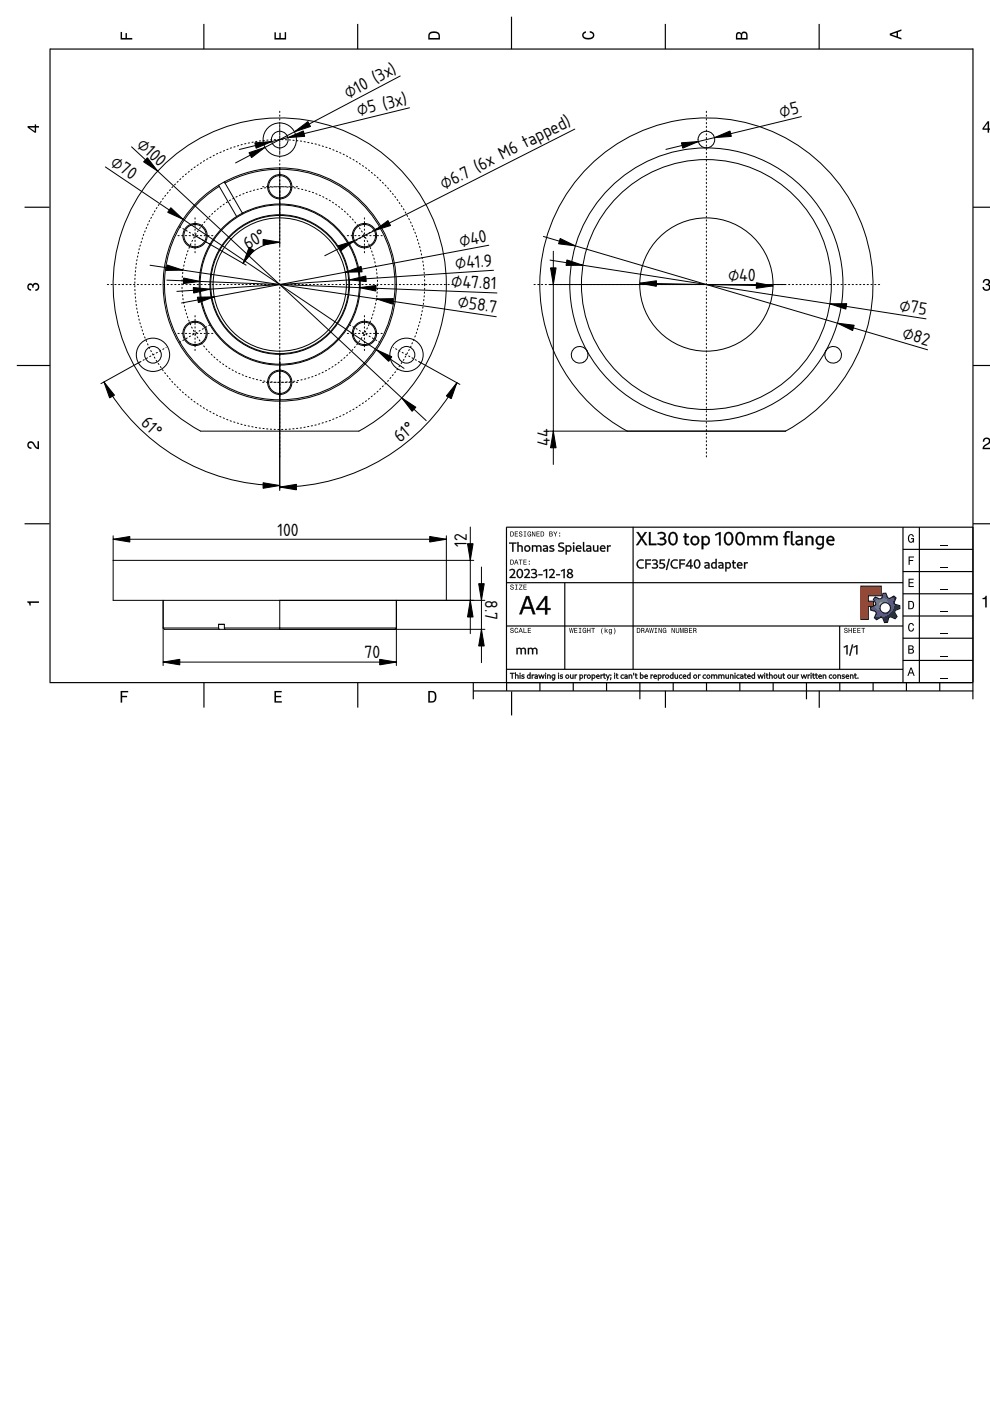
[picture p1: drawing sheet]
<svg xmlns="http://www.w3.org/2000/svg" width="210mm" height="297mm" viewBox="0 0 210 297" stroke-linecap="round" stroke-linejoin="round" font-family="sans-serif">
<defs><g id="words">
<g font-size="3.5">
<text x="73.8" y="20.9" transform="rotate(-28 73.8 20.9)">⌀10 (3x)</text>
<text x="76" y="24.6" transform="rotate(-14 76 24.6)">⌀5 (3x)</text>
<text x="165.6" y="24.9" transform="rotate(-14 165.6 24.9)">⌀5</text>
<text x="23.2" y="35" transform="rotate(34 23.2 35)">⌀70</text>
<text x="28.8" y="30.9" transform="rotate(43 28.8 30.9)">⌀10</text>
<text x="94.1" y="40.3" transform="rotate(-27 94.1 40.3)">⌀6.7 (6x M6 tapped)</text>
<text x="52.5" y="53" transform="rotate(-30 52.5 53)">60°</text>
<text x="97.6" y="52.3" transform="rotate(-11 97.6 52.3)">⌀40</text>
<text x="96.6" y="57" transform="rotate(-4 96.6 57)">⌀41.9</text>
<text x="154.4" y="59.6" transform="rotate(1 154.4 59.6)">⌀40</text>
<text x="95.7" y="60.9" transform="rotate(2 95.7 60.9)">⌀47.81</text>
<text x="97" y="65.1" transform="rotate(8 97 65.1)">⌀58.7</text>
<text x="190.6" y="65.9" transform="rotate(9 190.6 65.9)">⌀75</text>
<text x="191.2" y="71.7" transform="rotate(16 191.2 71.7)">⌀82</text>
<text x="29.7" y="90" transform="rotate(42 29.7 90)">61°</text>
<text x="84.8" y="94" transform="rotate(-40 84.8 94)">61°</text>
<text x="116.6" y="94.5" transform="rotate(-90 116.6 94.5)">44</text>
<text x="58.8" y="113.6">100</text>
<text x="98.9" y="115.9" transform="rotate(-90 98.9 115.9)">12</text>
<text x="102.8" y="127.3" transform="rotate(90 102.8 127.3)">8.7</text>
<text x="77.3" y="139.6">70</text>
</g>
</g></defs>
<g fill="none" stroke="#000" stroke-width=".25">
<path d="M10.6 10.3v134.3M10.6 10.4h195.7M43.2 5.1v5.3M75.8 5.1v5.3M108.5 3.5v6.9M141.1 5.1v5.3M173.7 5.1v5.3M206.3 10.3v138M5.2 43.9h5.3M206.3 43.9h3.7M3.6 77.5h7M206.3 77.5h3.7"/>
<path d="M5.2 111h5.3M107.4 111.8h98.9M107.4 111.8v34.7M134.2 111.7v30.2M191.4 116.5h14.9M191.5 111.8v33M194.9 111.8v33M206.3 111h3.7M107.3 132.7h84.2M107.3 123.5h84.2M119.7 123.5v18.4M178 132.7v9.2"/>
<path d="M191.4 135.3h14.9M191.4 130.6h14.9M191.4 125.9h14.9M191.4 121.2h14.9M10.5 144.7h195.5M43.2 144.7v5.3M75.9 144.7v5.3M100.3 146.5h106M100.3 144.7v3.6M107.3 141.9h84.2M107.4 144.7h98.9M108.5 146.6v5.1"/>
<path d="M114.5 144.7v1.8M121.5 144.7v1.8M128.6 144.7v1.8M135.7 144.7v3.6M141.1 146.5v3.6M142.7 144.7v1.8M149.8 144.7v1.8M156.9 144.7v1.8M163.9 144.7v1.8M171 144.7v3.6M173.7 146.5v3.6M178.1 144.7v1.8"/>
<path d="M185.1 144.7v1.8M191.4 140h14.9M192.2 144.7v1.8M199.2 144.7v1.8"/>
</g>
<g fill="#000">
<path d="M25.6 6.8h.3v1.3h.7v-1.1h.3v1.1h1.1v.3h-2.4z" fill-rule="evenodd"/>
<path d="M58.2 6.8h.3v1.3h.7v-1.1h.3v1.1h.9v-1.3h.3v1.6h-2.5z" fill-rule="evenodd"/>
<path d="M91.1 6.9a1.55 1.55 0 0 0-.3 1.5h2.5v-.8a1.35 1.35 0 0 0-2.2-.7zM91.3 7.1l.3-.1a1.02 1.02 0 0 1 1.4 .6v.5h-1.9l.1-.8z" fill-rule="evenodd"/>
<path d="M123.6 6.9l.6-.3v.4h-.2a.46 .46 0 0 0-.3 .5 .46 .46 0 0 0 .3 .4l.3 .1a1.12 1.12 0 0 0 1.4-.5 .63 .63 0 0 0-.7-.6v-.3a.88 .88 0 0 1 1 .7 .88 .88 0 0 1-.7 1 1.36 1.36 0 0 1-1.9-.8z" fill-rule="evenodd"/>
<path d="M156.2 7l-.2 1.4h2.5v-.9a.69 .69 0 0 0-.5-.8 .69 .69 0 0 0-.8 .4 .59 .59 0 0 0-1-.1zM156.4 7.2l.3-.1 .3 .1 .1 .9h-.8zM157.5 7.1l.3-.1a.41 .41 0 0 1 .4 .5v.6h-.8z" fill-rule="evenodd"/>
<path d="M188.6 7.1v.4l2.5 .9v-.3l-.7-.3v-1l.7-.3v-.3zM189 7.3l1.1-.4v.8z" fill-rule="evenodd"/>
<path d="M5.8 26.7v.3l1.5 1.1h.4v-1.1h.6v-.3h-.6v-.3h-.3v.3zM6.3 27h1.1v.8z" fill-rule="evenodd"/>
<path d="M209.4 25.7l-1.1 1.5v.3h1.1v.6h.3v-.6h.3v-.3h-.3v-1.5zM209.4 26.1v1.1h-.8z" fill-rule="evenodd"/>
<path d="M6 60.3a.6 .6 0 0 1 .9 .1 .79 .79 0 0 1 1.2-.3 .79 .79 0 0 1 .2 1.1l-.4 .4-.4 .1v-.3a.51 .51 0 0 0 .6-.5 .51 .51 0 0 0-.5-.5 .51 .51 0 0 0-.5 .6h-.3a.44 .44 0 0 0-.2-.6 .44 .44 0 0 0-.6 .4 .44 .44 0 0 0 .4 .5h.2v.3a.83 .83 0 0 1-.8-.5 .83 .83 0 0 1 .2-.8z" fill-rule="evenodd"/>
<path d="M208.6 59.3a.72 .72 0 0 1 1.1-.1 .72 .72 0 0 1-.1 1.1 .83 .83 0 0 1-.1 1.4 .83 .83 0 0 1-1.2-.8l.3-.1a.51 .51 0 0 0 .5 .7 .51 .51 0 0 0 .5-.6 .51 .51 0 0 0-.6-.4v-.3a.44 .44 0 0 0 .6-.3 .44 .44 0 0 0-.4-.6 .44 .44 0 0 0-.5 .4v.2h-.3z" fill-rule="evenodd"/>
<path d="M6 93.8a.86 .86 0 0 1 1.4 .5l.6 .6v-1.4h.3v1.7a1.95 1.95 0 0 1-1.5-1.2 .49 .49 0 0 0-.7 .3 .49 .49 0 0 0 .6 .6v.3a.84 .84 0 0 1-.9-.5 .84 .84 0 0 1 .2-.9z" fill-rule="evenodd"/>
<path d="M208.6 93a.83 .83 0 0 1 1.3 .2 .83 .83 0 0 1-.6 1.2l-.6 .5h1.3v.3h-1.7a1.95 1.95 0 0 1 1.3-1.4 .49 .49 0 0 0-.4-.8 .49 .49 0 0 0-.5 .6h-.3z" fill-rule="evenodd"/>
<path d="M108.2 118.7v1h.3a.54 .54 0 0 0 .5-.5 .54 .54 0 0 0-.5-.5zM108.3 118.8a.41 .41 0 0 1 .5 .4 .41 .41 0 0 1-.5 .4zM109.4 118.7l-.4 1h.1l.2-.3h.4l.1 .3h.1l-.4-1zM109.5 118.8l.1 .5h-.3zM110 118.7v.1h.3v.9h.2v-.9h.3v-.1zM111 118.7v1h.7v-.1h-.6v-.4h.5v-.1h-.5v-.3h.5v-.1zM112.1 119.5v.2h.2v-.2zM112.1 118.9v.2h.2v-.2z" fill-rule="evenodd"/>
<path d="M108.2 112.7v1h.3a.54 .54 0 0 0 .5-.5 .54 .54 0 0 0-.5-.5zM108.3 112.8a.41 .41 0 0 1 .5 .4 .41 .41 0 0 1-.5 .4zM109.2 112.7v1h.6v-.1h-.5v-.3h.5v-.2h-.5v-.3h.5v-.1zM110.1 112.7a.42 .42 0 0 0 .1 .5 .42 .42 0 0 0 .4 .2 .23 .23 0 0 1-.2 .3 .23 .23 0 0 1-.3-.3h-.1a.38 .38 0 0 0 .4 .4 .38 .38 0 0 0 .4-.5 .38 .38 0 0 0-.6-.2 .2 .2 0 0 1 .2-.3 .2 .2 0 0 1 .2 .2h.1v-.1l-.2-.2zM111 112.7v.1h.2v.8h-.2v.1h.6v-.1h-.2v-.8h.2v-.1zM111.9 112.8a.51 .51 0 0 0-.1 .7 .51 .51 0 0 0 .6 .2h.2v-.5h-.4v.1h.3l-.2 .3a.37 .37 0 0 1-.4-.4 .37 .37 0 0 1 .5-.3l.2 .1-.2-.3zM112.8 112.7v1h.1v-.8l.4 .8h.2v-1h-.1v.9l-.4-.9zM113.7 112.7v1h.7v-.1h-.5v-.3h.5v-.2h-.5v-.3h.5v-.1zM114.6 112.7v1h.4a.54 .54 0 0 0 .4-.5 .54 .54 0 0 0-.4-.5zM114.8 112.8a.41 .41 0 0 1 .4 .4 .41 .41 0 0 1-.4 .4zM116.5 112.7v1h.4a.3 .3 0 0 0 .3-.2 .3 .3 0 0 0-.2-.3l.1-.2v-.2zM116.6 112.8h.2a.16 .16 0 0 1 .2 .2 .16 .16 0 0 1-.2 .1h-.2zM116.6 113.3h.2a.18 .18 0 0 1 .3 .1 .18 .18 0 0 1-.2 .2h-.3zM117.3 112.7l.4 .6v.4h.1v-.4l.4-.6h-.2l-.2 .5-.3-.5zM118.6 113.5v.2h.2v-.2zM118.6 112.9v.3h.2v-.3z" fill-rule="evenodd"/>
<path d="M192.6 118h1.2v.2h-.9v.5h.7v.2h-.7v.9h-.3z" fill-rule="evenodd"/>
<path d="M192.7 113.5a.6 .6 0 0 1 .6-.3 .6 .6 0 0 1 .5 .6h-.3l-.2-.3a.73 .73 0 0 0-.6 .6 .73 .73 0 0 0 .5 .8l.2-.2 .2-.4h-.4v-.2h.6v.9l-.2-.2-.3 .3a.85 .85 0 0 1-.8-1.3z" fill-rule="evenodd"/>
<path d="M199.5 115.5h1.5v.1h-1.5z" fill-rule="evenodd"/>
<path d="M5.8 127.5h2.5v.3h-1.8v.6h-.2a.54 .54 0 0 0-.5-.7z" fill-rule="evenodd"/>
<path d="M108.3 133.2a.42 .42 0 0 0 0 .5 .42 .42 0 0 0 .5 .1 .23 .23 0 0 1-.2 .3 .23 .23 0 0 1-.3-.3h-.1a.38 .38 0 0 0 .4 .5 .38 .38 0 0 0 .3-.5 .38 .38 0 0 0-.5-.3 .2 .2 0 0 1 .1-.3 .21 .21 0 0 1 .3 .3h.1v-.2l-.2-.2zM109.2 133.3a.51 .51 0 0 0-.1 .6 .51 .51 0 0 0 .6 .2l.2-.3-.3 .3a.4 .4 0 0 1-.4-.4 .4 .4 0 0 1 .4-.4l.2 .2-.2-.4zM110.3 133.1l-.4 1.1h.2l.1-.3h.4l.1 .3h.2l-.4-1.1zM110.4 133.3l.2 .5h-.4zM111 133.1v1.1h.7v-.1h-.6v-1zM111.9 133.1v1.1h.7v-.1h-.6v-.4h.5v-.1h-.5v-.3h.6v-.2z" fill-rule="evenodd"/>
<path d="M108.3 124a.42 .42 0 0 0 0 .5 .42 .42 0 0 0 .5 .1 .23 .23 0 0 1-.2 .3 .23 .23 0 0 1-.3-.2h-.1a.38 .38 0 0 0 .4 .4 .38 .38 0 0 0 .3-.5 .38 .38 0 0 0-.5-.3 .2 .2 0 0 1 .1-.3 .21 .21 0 0 1 .3 .3h.1v-.2l-.2-.2zM109.2 124v.1h.2v.8h-.2v.1h.5v-.1h-.2v-.8h.2v-.1zM110.1 124v.1h.5l-.6 .9h.8v-.1h-.6l.6-.9zM111 124v1h.7v-.1h-.6v-.4h.5v-.1h-.5v-.3h.5v-.1z" fill-rule="evenodd"/>
<path d="M120.7 133.1l.2 1.1h.1l.2-.9 .1 .9h.1l.2-1.1h-.1l-.1 .9-.2-.9h-.1l-.2 .9-.1-.9zM121.8 133.1v1.1h.6v-.1h-.5v-.4h.5v-.1h-.5v-.3h.5v-.2zM122.7 133.1v.2h.2v.8h-.2v.1h.6v-.1h-.2v-.8h.2v-.2zM123.6 133.3a.51 .51 0 0 0-.1 .6 .51 .51 0 0 0 .6 .2l.2 .1v-.6h-.4v.2h.2l-.1 .3a.37 .37 0 0 1-.4-.4 .37 .37 0 0 1 .5-.3l.2 .1-.2-.4zM124.5 133.1v1.1h.1v-.5h.4v.5h.2v-1.1h-.2v.5h-.4v-.5zM125.4 133.1v.2h.3v.9h.1v-.9h.3v-.2zM127.7 133.1a.95 .95 0 0 0 .1 1.4 1.3 1.3 0 0 1 0-1.4zM128.2 133.1v1.1h.1l.2-.4 .2 .4h.2l-.3-.5 .3-.3-.6 .3v-.6zM129.2 133.5a.39 .39 0 0 0-.1 .5 .39 .39 0 0 0 .5 .1 .29 .29 0 0 1-.2 .3 .29 .29 0 0 1-.3-.1 .33 .33 0 0 0 .4 .2 .33 .33 0 0 0 .3-.3v-.8l-.2 .1-.2-.2zM129.3 133.5a.27 .27 0 0 1 .3 .3 .27 .27 0 0 1-.3 .2zM130.1 133.1a1.31 1.31 0 0 1 0 1.4 .86 .86 0 0 0 0-1.4z" fill-rule="evenodd"/>
<path d="M135 133.1v1.1h.4a.54 .54 0 0 0 .4-.5 .54 .54 0 0 0-.4-.6zM135.2 133.3a.41 .41 0 0 1 .4 .4 .41 .41 0 0 1-.4 .4zM136 133.1v1.1h.1v-.5a.32 .32 0 0 1 .4 .1 .32 .32 0 0 1 0 .4h.2l-.2-.5a.29 .29 0 0 0 .1-.4 .29 .29 0 0 0-.3-.2zM136.1 133.3h.2a.18 .18 0 0 1 .2 .1 .18 .18 0 0 1-.2 .2h-.2zM137.1 133.1l-.3 1.1h.1l.1-.3h.4l.1 .3h.2l-.4-1.1zM137.2 133.3l.2 .5h-.3zM137.7 133.1l.1 1.1h.2l.1-.9 .2 .9h.1l.2-1.1h-.1l-.1 .9-.2-.9h-.1l-.2 .9-.1-.9zM138.8 133.1v.2h.2v.8h-.2v.1h.5v-.1h-.2v-.8h.2v-.2zM139.6 133.1v1.1h.2v-.9l.4 .9h.1v-1.1h-.1v.9l-.4-.9zM140.6 133.3a.51 .51 0 0 0-.1 .6 .51 .51 0 0 0 .6 .2l.2 .1v-.6h-.4v.2h.2l-.1 .3a.37 .37 0 0 1-.4-.4 .37 .37 0 0 1 .5-.3l.2 .1-.3-.4zM142.4 133.1v1.1h.1v-.9l.4 .9h.2v-1.1h-.1v.9l-.4-.9zM143.3 133.1v.7a.37 .37 0 0 0 .4 .4 .37 .37 0 0 0 .3-.4v-.7h-.1v.7a.23 .23 0 0 1-.2 .3 .23 .23 0 0 1-.3-.3v-.7zM144.2 133.1v1.1h.1v-1l.2 1h.1l.2-1v1h.2v-1.1h-.2l-.2 1-.2-1zM145.1 133.1v1.1h.4a.3 .3 0 0 0 .4-.2 .3 .3 0 0 0-.2-.4l.1-.1-.1-.3zM145.3 133.3h.2a.16 .16 0 0 1 .2 .1 .16 .16 0 0 1-.2 .2h-.2zM145.3 133.7h.2a.18 .18 0 0 1 .2 .2 .18 .18 0 0 1-.2 .2h-.2zM146.1 133.1v1.1h.7v-.1h-.6v-.4h.5v-.1h-.5v-.3h.5v-.2zM147 133.1v1.1h.1v-.5a.32 .32 0 0 1 .4 .1 .32 .32 0 0 1 0 .4h.2l-.2-.5a.29 .29 0 0 0 .1-.4 .29 .29 0 0 0-.3-.2zM147.1 133.3h.2a.18 .18 0 0 1 .2 .1 .18 .18 0 0 1-.2 .2h-.2z" fill-rule="evenodd"/>
<path d="M179.1 133.2a.42 .42 0 0 0 0 .5 .42 .42 0 0 0 .5 .1 .23 .23 0 0 1-.3 .3 .23 .23 0 0 1-.2-.3h-.1a.38 .38 0 0 0 .4 .5 .38 .38 0 0 0 .3-.5 .38 .38 0 0 0-.5-.3 .2 .2 0 0 1 .1-.3 .21 .21 0 0 1 .3 .3h.1v-.2l-.2-.2zM179.9 133.1v1.1h.2v-.5h.4v.5h.1v-1.1h-.1v.5h-.4v-.5zM180.9 133.1v1.1h.6v-.1h-.5v-.4h.5v-.1h-.5v-.3h.5v-.2zM181.8 133.1v1.1h.7v-.1h-.6v-.4h.5v-.1h-.5v-.3h.5v-.2zM182.6 133.1v.2h.4v.9h.1v-.9h.3v-.2z" fill-rule="evenodd"/>
<path d="M182.5 124.3h4.3v2h-2.7v1.2h1.1v1.1h-1.1v2.7h-1.6z" fill-rule="evenodd"/>
<path d="M185.6 126.6l-.4 .4 .5 1-.1 .4-1 .3v.7l1 .2 .2 .4-.4 1 .4 .4 1-.5 .4 .1 .3 1h.7l.2-1.1 .4-.1 1 .4 .4-.5-.5-.9 .1-.4 1-.4v-.6l-1.1-.3-.1-.3 .4-1-.5-.4-.9 .5-.4-.1-.4-1h-.6l-.3 1-.3 .2zM186.6 128.9a1.11 1.11 0 0 1 2.2 0 1.11 1.11 0 0 1-2.2 0z" fill-rule="evenodd"/>
<path d="M192.6 122.7h1.1v.2h-.8v.5h.8v.3h-.8v.6h.8v.2h-1.1z" fill-rule="evenodd"/>
<path d="M192.6 127.4v1.8h.6a.91 .91 0 0 0 .7-.9 .91 .91 0 0 0-.7-.9zM192.8 127.6a.68 .68 0 0 1 .8 .7 .68 .68 0 0 1-.8 .7z" fill-rule="evenodd"/>
<path d="M192.6 136.8v1.8h.6a.5 .5 0 0 0 .6-.4 .5 .5 0 0 0-.3-.6l.2-.3a.44 .44 0 0 0-.5-.5zM192.8 137h.4a.27 .27 0 0 1 .3 .3 .27 .27 0 0 1-.3 .3h-.4zM192.8 137.8h.4a.31 .31 0 0 1 .4 .3 .31 .31 0 0 1-.4 .3h-.4z" fill-rule="evenodd"/>
<path d="M192.7 132.3a.6 .6 0 0 1 .7-.2 .6 .6 0 0 1 .4 .6h-.3l-.2-.4a.74 .74 0 0 0-.6 .7 .74 .74 0 0 0 .5 .7l.2-.1 .2-.4h.2a.63 .63 0 0 1-.5 .7 .63 .63 0 0 1-.7-.5z" fill-rule="evenodd"/>
<path d="M199.5 139h1.5v.2h-1.5z" fill-rule="evenodd"/>
<path d="M199.5 134.3h1.5v.2h-1.5z" fill-rule="evenodd"/>
<path d="M199.5 129.6h1.5v.2h-1.5z" fill-rule="evenodd"/>
<path d="M199.5 124.9h1.5v.2h-1.5z" fill-rule="evenodd"/>
<path d="M199.5 120.2h1.5v.2h-1.5z" fill-rule="evenodd"/>
<path d="M208.3 126.8a.54 .54 0 0 0 .7-.5h.2v2.5h-.3v-1.8h-.6z" fill-rule="evenodd"/>
<path d="M25.6 146.5h1.6v.3h-1.3v.7h1v.3h-1v1.2h-.3z" fill-rule="evenodd"/>
<path d="M58.2 146.5h1.5v.3h-1.2v.7h1.1v.3h-1.1v.9h1.3v.3h-1.6z" fill-rule="evenodd"/>
<path d="M90.8 146.5v2.5h.8a1.35 1.35 0 0 0 .7-2.2 1.55 1.55 0 0 0-1.5-.3zM91.1 146.8a.97 .97 0 0 1 1.1 .7 .97 .97 0 0 1-.6 1.2h-.5z" fill-rule="evenodd"/>
<path d="M193 141.5l-.6 1.8h.2l.2-.5h.7l.2 .5h.2l-.6-1.8zM193.2 141.8l.2 .8h-.5z" fill-rule="evenodd"/>
<path d="M199.5 143.7h1.5v.2h-1.5z" fill-rule="evenodd"/>
</g>
<g fill="#000">
<path d="M108 115.1v.2h.6v1.6h.2v-1.6h.7v-.2zM109.7 114.9v2h.2v-1l.2-.1a.34 .34 0 0 1 .5 .3v.8h.2v-.8a.54 .54 0 0 0-.3-.5 .54 .54 0 0 0-.6 .1v-.8zM111.1 116.3a.7 .7 0 0 0 1.4 0 .7 .7 0 0 0-1.4 0zM111.3 116.3a.5 .5 0 0 1 1 0 .5 .5 0 0 1-1 0zM112.8 115.6v1.3h.2v-1l.2-.1a.33 .33 0 0 1 .5 .3v.8h.2v-1l.5-.1 .2 .3v.8h.2v-.8a.54 .54 0 0 0-.4-.5 .54 .54 0 0 0-.6 .2l-.2-.2-.6 .1zM115.1 115.7l.1 .2 .2-.1a.36 .36 0 0 1 .4 0 .36 .36 0 0 1 .1 .4l-.6 .1a.43 .43 0 0 0 0 .6 .43 .43 0 0 0 .7-.1l.2 .1v-.8a.65 .65 0 0 0-1.1-.4zM115.4 116.4l.5-.1v.4l-.4 .1zM116.6 115.8v.5l.7 .3-.3 .2-.5-.1v.2l.3 .1a.51 .51 0 0 0 .7-.4l-.1-.3-.7-.3 .2-.2 .5 .1 .1-.2-.4-.1zM118.5 115.2l-.1 .1a.58 .58 0 0 0 .6 .8l.4 .4a.71 .71 0 0 1-1 .1l-.1 .2a.72 .72 0 0 0 .9 .2 .72 .72 0 0 0 .3-.9l-.8-.3-.1-.3 .2-.2h.7l.1-.2-.6-.1zM120 115.6v1.9h.2v-.7a.63 .63 0 0 0 .9-.5 .63 .63 0 0 0-.9-.5zM120.2 115.9a.42 .42 0 0 1 .7 .1 .47 .47 0 0 1 0 .6 .47 .47 0 0 1-.5 .2l-.2-.2zM121.5 115.2a.16 .16 0 0 0 .3 0 .16 .16 0 0 0-.3 0zM121.5 115.6v1.3h.2v-1.3zM122.3 115.8a.72 .72 0 0 0-.1 1 .72 .72 0 0 0 1 .1v-.2l-.2 .1a.49 .49 0 0 1-.7-.5h.9a.56 .56 0 0 0-.3-.7 .56 .56 0 0 0-.6 .2zM122.5 115.8h.4l.1 .4h-.7zM123.6 114.9v1.8l.2 .2 .2 .1 .1-.2-.3-.2v-1.7zM124.3 115.7l.1 .2 .2-.1a.36 .36 0 0 1 .4 0 .36 .36 0 0 1 .1 .4l-.6 .1a.43 .43 0 0 0 0 .6 .43 .43 0 0 0 .6-.1l.2 .1v-.8a.65 .65 0 0 0-1-.4zM124.6 116.4l.5-.1v.4l-.5 .1zM125.7 115.6v.9a.53 .53 0 0 0 .4 .4 .53 .53 0 0 0 .5-.1l.2 .1v-1.3h-.2v1.1l-.1 .1a.33 .33 0 0 1-.5-.3v-.9zM127.4 115.8a.72 .72 0 0 0-.1 1 .72 .72 0 0 0 1 .1l-.1-.2-.1 .1a.49 .49 0 0 1-.7-.5h.9a.56 .56 0 0 0-.3-.7 .56 .56 0 0 0-.6 .2zM127.6 115.8h.4l.1 .4h-.7zM128.7 115.6v1.3h.2v-.9l.5-.1 .1-.2-.6 .1v-.2z"/>
<path d="M108 115.1v.2l.6-.1v1.7h.2v-1.7l.7 .1v-.2zM107.9 115h1.6v.3h-.7l.1 1.7h-.3v-1.7h-.7zM109.7 114.9v2h.2v-1l.2-.1a.38 .38 0 0 1 .5 .3v.8h.2v-.8a.51 .51 0 0 0-.4-.4 .51 .51 0 0 0-.5 .1v-.9zM109.7 114.9h.3l-.1 .8 .3-.1a.52 .52 0 0 1 .7 .5v.9h-.3l-.1-1-.2-.2-.4 .1 .1 1.1h-.3zM111.2 116.3a.63 .63 0 0 0 1.2 0 .63 .63 0 0 0-1.2 0zM111.1 116.3a.71 .71 0 0 1 1.4 0 .71 .71 0 0 1-1.4 0zM111.3 116.3a.5 .5 0 0 1 1 0 .5 .5 0 0 1-1 0zM111.4 116.3a.43 .43 0 0 0 .8 0 .43 .43 0 0 0-.8 0zM112.8 115.6v1.3h.2v-1l.2-.1a.37 .37 0 0 1 .5 .3v.8h.2v-.9a.38 .38 0 0 1 .4-.2 .38 .38 0 0 1 .3 .3v.8h.2l-.1-.8a.51 .51 0 0 0-.4-.4 .51 .51 0 0 0-.5 .2l-.2-.2-.6 .1zM112.8 115.6h.2v.1a.51 .51 0 0 1 .8 .1l.1-.1a.56 .56 0 0 1 .9 .4v.9h-.3v-1l-.3-.2-.3 .1v1.1h-.3v-1l-.2-.2-.4 .1 .1 1.1h-.3zM115.1 115.7l.1 .2a.42 .42 0 0 1 .5-.2 .42 .42 0 0 1 .2 .5l-.6 .1-.2 .3a.48 .48 0 0 0 .9 .2v.1h.2l-.1-1.1-.5-.2zM115.1 115.7l.4-.1a.55 .55 0 0 1 .7 .5v.9h-.2v-.2a.44 .44 0 0 1-.7 .1 .44 .44 0 0 1 0-.6l.6-.1a.44 .44 0 0 0-.3-.4 .44 .44 0 0 0-.4 .1zM115.4 116.4l.6-.1v.4l-.6 .1zM115.4 116.5v.2h.5v-.4zM116.6 115.8v.4l.7 .3a.4 .4 0 0 1-.3 .3 .4 .4 0 0 1-.5-.1v.2h.3a.47 .47 0 0 0 .7-.3l-.8-.6 .2-.2 .5 .1 .1-.2zM116.6 115.8l.5-.2 .4 .1-.1 .2h-.6v.2l.3 .1a.41 .41 0 0 1 .4 .6l-.5 .2-.6-.1 .1-.3 .5 .1 .3-.1-.8-.4zM118.6 115.2a.56 .56 0 0 0-.1 .7 .56 .56 0 0 0 .7 .2l.2 .4a.68 .68 0 0 1-1 .1l-.1 .2a.7 .7 0 0 0 .9 .1 .7 .7 0 0 0 .3-.7l-.9-.5-.1-.2a.63 .63 0 0 1 1-.2l.1-.2h-.4zM118.5 115.2l.5-.2 .6 .1-.1 .3-.5-.1-.3 .1v.3l.2 .1a.64 .64 0 0 1 .8 .7 .64 .64 0 0 1-1 .5l-.4-.2 .1-.2 .8 .1 .2-.2-.3-.3a.62 .62 0 0 1-.7-.3 .62 .62 0 0 1 .1-.7zM120 115.6v1.9h.2l-.1-.8a.59 .59 0 0 0 .8 0 .59 .59 0 0 0 .1-.8 .59 .59 0 0 0-.9-.1v-.2zM119.9 115.6h.2l.1 .2a.67 .67 0 0 1 .9 0 .67 .67 0 0 1-.1 1 .54 .54 0 0 1-.8 0v.8h-.3zM120.1 115.9a.46 .46 0 0 1 .8 .1 .51 .51 0 0 1 0 .6 .51 .51 0 0 1-.5 .2l-.3-.2zM120.2 115.9v.7l.1 .1a.44 .44 0 0 0 .6-.5 .44 .44 0 0 0-.7-.3zM121.5 115.2a.12 .12 0 0 0 .2 0 .12 .12 0 0 0-.2 0zM121.4 115.2a.2 .2 0 0 1 .4 0 .2 .2 0 0 1-.4 0zM121.5 115.6v1.3h.2v-1.3zM121.5 115.6h.3v1.4h-.3zM122.3 115.8a.68 .68 0 0 0 0 .9 .68 .68 0 0 0 .9 .1v-.1a.49 .49 0 0 1-.6 .1 .49 .49 0 0 1-.3-.5h.9a.52 .52 0 0 0-.3-.6 .52 .52 0 0 0-.6 .1zM122.2 115.8a.59 .59 0 0 1 .8-.2 .59 .59 0 0 1 .2 .8l-.8-.1a.52 .52 0 0 0 .8 .4v.2a.74 .74 0 0 1-1-.1 .74 .74 0 0 1 0-1zM122.5 115.8h.4l.2 .4h-.8zM122.5 115.9l-.2 .3h.7l-.1-.3zM123.6 114.9l.1 1.9 .4 .1-.3-.3v-1.7zM123.6 114.9h.3v1.7l.3 .3-.2 .1h-.3l-.1-.3zM124.3 115.7l.1 .2a.42 .42 0 0 1 .5-.2 .42 .42 0 0 1 .2 .5l-.6 .1-.2 .3a.48 .48 0 0 0 .8 .2l.1 .1h.1l-.1-1.1-.4-.2zM124.3 115.7l.3-.1a.55 .55 0 0 1 .8 .5v.9h-.2l-.1-.2a.44 .44 0 0 1-.6 .1 .44 .44 0 0 1 0-.6l.6-.1a.44 .44 0 0 0-.3-.4 .44 .44 0 0 0-.5 .1zM124.5 116.4l.7-.1v.4l-.6 .1zM124.6 116.5v.2h.5v-.4zM125.7 115.6l.1 .9a.5 .5 0 0 0 .3 .4 .5 .5 0 0 0 .5-.1l.2 .1v-1.3h-.2v1.1l-.1 .1a.37 .37 0 0 1-.6-.3l.1-.9zM125.7 115.6h.3v.9a.32 .32 0 0 0 .2 .3 .32 .32 0 0 0 .4-.2v-1h.3v1.4h-.3v-.2l-.2 .2a.51 .51 0 0 1-.7-.5zM127.4 115.8a.68 .68 0 0 0 0 .9 .68 .68 0 0 0 .9 .1l-.1-.1a.49 .49 0 0 1-.5 .1 .49 .49 0 0 1-.3-.5h.9a.52 .52 0 0 0-.3-.6 .52 .52 0 0 0-.6 .1zM127.3 115.8a.59 .59 0 0 1 .8-.2 .59 .59 0 0 1 .2 .8l-.8-.1a.52 .52 0 0 0 .8 .4v.2a.74 .74 0 0 1-1-.1 .74 .74 0 0 1 0-1zM127.6 115.8h.4l.2 .4h-.8zM127.6 115.9l-.2 .3h.7l-.1-.3zM128.7 115.6v1.3h.2v-.9l.2-.2 .3 .1 .1-.2-.6 .2v-.3zM128.7 115.6h.2v.2l.3-.2h.3v.3l-.6 .1 .1 1h-.3z"/>
<path d="M135 112.8l.9 1.3-1 1.5h.4l.7-1.2 .8 1.2h.4l-1-1.5 .9-1.3h-.4l-.6 1.1-.7-1.1zM137.6 112.8v2.8h1.6v-.3h-1.3v-2.5zM139.4 113l.1 .3 .5-.2a.56 .56 0 0 1 .6 .1 .56 .56 0 0 1 .2 .5l-.4 .3h-.5v.3h.3a.58 .58 0 0 1 .7 .7l-.6 .3-.8-.2-.1 .3a1.1 1.1 0 0 0 1.2 .2 1.1 1.1 0 0 0 .6-1l-.5-.5a.75 .75 0 0 0 .3-1 .75 .75 0 0 0-1-.3zM142.1 113a1.83 1.83 0 0 0 .2 2.5 1.09 1.09 0 0 0 1.4-1.3 1.03 1.03 0 0 0-.4-1.2 1.03 1.03 0 0 0-1.2 0zM142.4 113.1h.3a1.32 1.32 0 0 1 0 2.2 1.34 1.34 0 0 1-.3-2.2zM145.2 113.1v.6h-.3v.2h.3v1.2a.6 .6 0 0 0 .9 .4l-.1-.2h-.3l-.2-.3v-1.1h.5v-.2h-.5v-.6zM146.3 114.6a1 1 0 0 0 2 0 1 1 0 0 0-2 0zM146.7 114.7a.68 .68 0 0 1 1.3 0 .68 .68 0 0 1-1.3 0zM148.8 113.7v2.7h.3v-1a.94 .94 0 0 0 1.4-.7 .94 .94 0 0 0-1.2-1l-.2 .2-.1-.2zM149.1 114.1a.66 .66 0 0 1 1.1 .4 .66 .66 0 0 1-1 .7l-.1-.2zM151.6 113.3l.1 .3 .8-.4v2.4h.3v-2.8zM153.9 113a1.83 1.83 0 0 0 .2 2.5 1.09 1.09 0 0 0 1.4-1.3 1.03 1.03 0 0 0-.4-1.2 1.03 1.03 0 0 0-1.2 0zM154.2 113.1h.3a1.32 1.32 0 0 1 0 2.2 1.34 1.34 0 0 1-.3-2.2zM156.3 113a1.83 1.83 0 0 0 .3 2.5 1.09 1.09 0 0 0 1.3-1.3 1.03 1.03 0 0 0-.4-1.2 1.03 1.03 0 0 0-1.2 0zM156.6 113.1h.3a1.32 1.32 0 0 1 0 2.2 1.34 1.34 0 0 1-.3-2.2zM158.5 113.7v1.9h.3v-1.5l.3-.2a.47 .47 0 0 1 .6 .5v1.2h.4v-1.3a.48 .48 0 0 1 .5-.4 .48 .48 0 0 1 .4 .5v1.2h.3v-1.3a.77 .77 0 0 0-.5-.7 .77 .77 0 0 0-.9 .3l-.3-.2-.8 .1-.1-.1zM162 113.7v1.9h.3v-1.5l.3-.2a.47 .47 0 0 1 .7 .5v1.2h.3v-1.3a.48 .48 0 0 1 .5-.4 .48 .48 0 0 1 .4 .5v1.2h.4v-1.3a.77 .77 0 0 0-.6-.7 .77 .77 0 0 0-.8 .3l-.4-.2-.8 .1-.1-.1zM166.6 112.8l-.2 .9h-.3v.2h.3v1.7h.3v-1.7h.6v-.2h-.6l.1-.7 .3-.1h.3l.1-.2-.4-.1zM167.7 112.6v2.5a.46 .46 0 0 0 .2 .5 .46 .46 0 0 0 .5-.1l-.4-.4v-2.5zM168.7 113.8l.1 .2 .6-.1 .4 .2 .1 .4-1 .1a.6 .6 0 0 0 0 .9 .6 .6 0 0 0 .8 0l.2-.1 .1 .2h.2v-1.3a.88 .88 0 0 0-.6-.7 .88 .88 0 0 0-.9 .2zM169 114.9l.9-.2v.4l-.3 .2a.43 .43 0 0 1-.6-.3zM170.8 113.7v1.9h.3v-1.5l.4-.2a.47 .47 0 0 1 .6 .5v1.2h.3v-1.3a.77 .77 0 0 0-.5-.7 .77 .77 0 0 0-.8 .2l-.1-.1zM173.2 113.9a.95 .95 0 0 0-.1 1.3 .95 .95 0 0 0 1.3 .2 .69 .69 0 0 1-.4 .8 .69 .69 0 0 1-.8-.1v.2l.4 .2a.9 .9 0 0 0 1.1-1v-1.8h-.2l-.1 .1-.2-.1a.89 .89 0 0 0-1 .2zM173.4 114.1l.5-.2 .5 .2v1a.69 .69 0 0 1-1 0 .69 .69 0 0 1 0-1zM175.5 113.9a1.04 1.04 0 0 0-.1 1.4 1.04 1.04 0 0 0 1.4 .2l-.1-.3-.5 .2a.67 .67 0 0 1-.7-.7h1.4a.83 .83 0 0 0-.4-1 .83 .83 0 0 0-1 .2zM175.8 114h.6l.2 .5h-1.1z"/>
<path d="M135 112.8l.9 1.3-1 1.5h.4l.7-1.3 .8 1.3h.4l-1-1.5 .9-1.3h-.4l-.6 1.1-.7-1.1zM134.9 112.8h.5l.7 1.1 .6-1.1h.5l-1 1.3 1.1 1.5h-.5l-.8-1.2-.7 1.2h-.5l1.1-1.5zM137.6 112.8v2.8h1.6v-.3h-1.3v-2.5zM137.6 112.8h.4l-.1 2.5 1.3-.1v.4h-1.6zM139.4 113l.1 .3a.84 .84 0 0 1 1.4 .2 .72 .72 0 0 1-1 .5v.3a.64 .64 0 0 1 .8 .1 .64 .64 0 0 1 .1 .8l-.5 .2-.8-.3-.1 .3a1.06 1.06 0 0 0 1.2 .2 1.06 1.06 0 0 0 .6-1l-.5-.4a.74 .74 0 0 0 .3-1 .74 .74 0 0 0-1-.3zM139.4 113a1.13 1.13 0 0 1 1.8 .5 .58 .58 0 0 1-.5 .6 .73 .73 0 0 1 .6 .8 .73 .73 0 0 1-.6 .7h-.7l-.7-.2 .1-.3 .6 .2a.65 .65 0 0 0 .9-.5 .81 .81 0 0 0-1-.4v-.4a.68 .68 0 0 0 .9-.5 .84 .84 0 0 0-1.3-.2zM142.1 113.1a1.81 1.81 0 0 0 .3 2.4 1.05 1.05 0 0 0 1.2-1.3 .99 .99 0 0 0-.3-1.1 .99 .99 0 0 0-1.2 0zM142.1 113a1.05 1.05 0 0 1 1.2 0 1.05 1.05 0 0 1 .4 1.2 1.09 1.09 0 0 1-.4 1.2 1.09 1.09 0 0 1-1.2 0 2.02 2.02 0 0 1 0-2.4zM142.4 113.1l.3-.1a1.34 1.34 0 0 1 0 2.4 1.38 1.38 0 0 1-.3-2.3zM142.4 113.2a1.62 1.62 0 0 0 0 2l.3 .1a1.29 1.29 0 0 0 0-2.2zM145.2 113.1v.6h-.3v.2h.3v1.2a.68 .68 0 0 0 .9 .4l-.1-.2h-.4l-.1-.3v-1.1h.5v-.2h-.5v-.6zM145.1 113.1h.4v.6l.6-.1v.4l-.6-.1v1.1l.2 .3 .4-.1v.3a.64 .64 0 0 1-1-.4l.1-1.2-.3 .1v-.4l.3 .1zM146.4 114.6a.95 .95 0 0 0 1.9 0 .95 .95 0 0 0-1.9 0zM146.3 114.6a1.01 1.01 0 0 1 2 0 1.01 1.01 0 0 1-2 0zM146.6 114.7a.75 .75 0 0 1 1.5 0 .75 .75 0 0 1-1.5 0zM146.9 114.1a.63 .63 0 0 0 0 1 .63 .63 0 0 0 1-.2 .63 .63 0 0 0-.2-.8 .63 .63 0 0 0-.8 0zM148.8 113.7v2.7h.3v-1.1a.88 .88 0 0 0 1.1 .1 .88 .88 0 0 0 .2-1.2 .8 .8 0 0 0-1.3-.3l-.1-.2zM148.7 113.6h.3l.1 .3a.91 .91 0 0 1 1.2-.1 .91 .91 0 0 1 .2 1.2 .82 .82 0 0 1-1.4 .4v1.1h-.4zM149.1 114.1a.7 .7 0 0 1 .9 0 .7 .7 0 0 1 .1 .9 .7 .7 0 0 1-.9 .2l-.1-.2zM149.1 114.1v.9a.61 .61 0 0 0 .9 .2 .61 .61 0 0 0 .1-.9 .62 .62 0 0 0-1-.2zM151.6 113.3l.1 .3 .8-.5v2.5h.3v-2.8zM151.6 113.3l1.2-.5v2.8h-.4l.1-2.4-.8 .4zM153.9 113.1a1.81 1.81 0 0 0 .2 2.4 1.05 1.05 0 0 0 1.3-1.3 .99 .99 0 0 0-.3-1.1 .99 .99 0 0 0-1.2 0zM153.9 113a1.05 1.05 0 0 1 1.2 0 1.05 1.05 0 0 1 .4 1.2 1.09 1.09 0 0 1-.4 1.2 1.09 1.09 0 0 1-1.3 0 2.02 2.02 0 0 1 .1-2.4zM154.2 113.1l.3-.1a1.34 1.34 0 0 1 0 2.4 1.38 1.38 0 0 1-.3-2.3zM154.2 113.2a1.62 1.62 0 0 0 0 2l.3 .1a1.29 1.29 0 0 0 0-2.2zM156.3 113.1a1.81 1.81 0 0 0 .3 2.4 1.05 1.05 0 0 0 1.3-1.3 .99 .99 0 0 0-.4-1.1 .99 .99 0 0 0-1.2 0zM156.3 113a1.05 1.05 0 0 1 1.3 0 1.05 1.05 0 0 1 .3 1.2 1.09 1.09 0 0 1-.4 1.2 1.09 1.09 0 0 1-1.2 0 2.02 2.02 0 0 1 0-2.4zM156.6 113.1l.3-.1a1.34 1.34 0 0 1 0 2.4 1.38 1.38 0 0 1-.3-2.3zM156.7 113.2a1.62 1.62 0 0 0 0 2l.2 .1a1.29 1.29 0 0 0 0-2.2zM158.5 113.7v1.9h.3l-.1-1.5a.6 .6 0 0 1 .7-.2 .6 .6 0 0 1 .4 .5l-.1 1.2h.4l-.1-1.4a.54 .54 0 0 1 .6-.4 .54 .54 0 0 1 .5 .6l-.1 1.2h.3v-1.3a.76 .76 0 0 0-.6-.6 .76 .76 0 0 0-.8 .3 .81 .81 0 0 0-1.2-.1v-.2zM158.4 113.6h.3l.1 .2 .3-.2h.5l.3 .3a.8 .8 0 0 1 .9-.3 .8 .8 0 0 1 .6 .7v1.3h-.4v-1.2a.52 .52 0 0 0-.4-.5 .52 .52 0 0 0-.5 .2v1.5h-.4v-1.2a.52 .52 0 0 0-.4-.4 .52 .52 0 0 0-.5 .1v1.5h-.4zM162 113.7v1.9h.3l-.1-1.5a.6 .6 0 0 1 .7-.2 .6 .6 0 0 1 .4 .5v1.2h.3l-.1-1.4a.54 .54 0 0 1 .6-.4 .54 .54 0 0 1 .5 .6l-.1 1.2h.4l-.1-1.3a.76 .76 0 0 0-.6-.6 .76 .76 0 0 0-.8 .3 .81 .81 0 0 0-1.2-.1v-.2zM161.9 113.6h.3l.1 .2 .3-.2h.5l.4 .3a.8 .8 0 0 1 .8-.3 .8 .8 0 0 1 .6 .7v1.3h-.4v-1.2a.52 .52 0 0 0-.4-.5 .52 .52 0 0 0-.5 .2v1.5h-.4v-1.2a.52 .52 0 0 0-.4-.4 .52 .52 0 0 0-.5 .1v1.5h-.4zM166.6 112.8l-.1 .9h-.4v.2h.4l-.1 1.7h.3v-1.7h.6v-.2h-.6v-.5a.42 .42 0 0 1 .2-.3 .42 .42 0 0 1 .5 0v-.2zM166.6 112.8l.5-.2 .4 .1-.1 .3-.3-.1-.3 .2-.1 .6 .7-.1v.4l-.7-.1 .1 1.7h-.4v-1.7l-.3 .1v-.4l.3 .1zM167.7 112.6v2.5a.51 .51 0 0 0 .7 .4v-.2l-.4-.1v-2.6zM167.7 112.6h.4v2.5v.2h.3l.1 .2-.2 .1a.48 .48 0 0 1-.6-.5zM168.7 113.8l.1 .2a.61 .61 0 0 1 .7-.2 .61 .61 0 0 1 .4 .7l-.9 .1a.59 .59 0 0 0 0 .9 .59 .59 0 0 0 .9-.2l.1 .3h.2v-1.3a.84 .84 0 0 0-.6-.7 .84 .84 0 0 0-.9 .2zM168.7 113.8a.99 .99 0 0 1 1.5 .5v1.3h-.2l-.1-.2a.64 .64 0 0 1-1 .1 .64 .64 0 0 1 0-.9l1-.1a.63 .63 0 0 0-.4-.6 .63 .63 0 0 0-.7 .2zM169 114.8l.9-.2v.5a.59 .59 0 0 1-1-.1zM169.1 114.9l.1 .4 .7-.2v-.4zM170.8 113.7v1.9h.3v-1.5a.62 .62 0 0 1 .6-.2 .62 .62 0 0 1 .5 .5l-.1 1.2h.3v-1.3a.76 .76 0 0 0-.5-.6 .76 .76 0 0 0-.8 .2l-.1-.2zM170.8 113.6h.3v.2a.79 .79 0 0 1 .9-.2 .79 .79 0 0 1 .5 .7v1.3h-.4v-1.2a.53 .53 0 0 0-.4-.4 .53 .53 0 0 0-.5 .1v1.5h-.4zM173.2 113.9a.91 .91 0 0 0-.1 1.3 .91 .91 0 0 0 1.2 .2l.1-.1a.72 .72 0 0 1-.3 .9 .72 .72 0 0 1-.9-.1v.2l.4 .1a.86 .86 0 0 0 1-.9l.1-1.8h-.2l-.1 .2-.2-.2a.86 .86 0 0 0-1 .2zM173.2 113.9a.8 .8 0 0 1 1.2-.1v-.2h.3v1.9a.99 .99 0 0 1-.5 .9 .99 .99 0 0 1-1.1-.1l.1-.3a.69 .69 0 0 0 .8 .1 .69 .69 0 0 0 .3-.7h.1a.86 .86 0 0 1-1.1 .1 .86 .86 0 0 1-.4-.9zM173.4 114.1l.5-.2 .5 .2v1a.7 .7 0 0 1-1 .1 .7 .7 0 0 1-.1-.9zM173.5 114.1a.68 .68 0 0 0-.1 1 .68 .68 0 0 0 1 0v-1l-.5-.2zM175.5 113.9a1.01 1.01 0 0 0 0 1.4 1.01 1.01 0 0 0 1.3 .1l-.1-.2a.73 .73 0 0 1-.7 .1 .73 .73 0 0 1-.5-.6h1.3a.79 .79 0 0 0-.3-1 .79 .79 0 0 0-1 .2zM175.4 113.9a.85 .85 0 0 1 1.1-.2 .85 .85 0 0 1 .4 1h-1.4a.77 .77 0 0 0 1.3 .5l.1 .3a1.07 1.07 0 0 1-1.5-.2 1.07 1.07 0 0 1 0-1.4zM175.7 114a.53 .53 0 0 1 .6-.1 .53 .53 0 0 1 .3 .6h-1.1zM175.8 114l-.3 .5h1.1l-.3-.5z"/>
<path d="M108 120.8l.1 .2 .3-.2a.4 .4 0 0 1 .5 .1 .4 .4 0 0 1 0 .5l-.8 1.1h1.2v-.2h-.9l.4-.3a.7 .7 0 0 0 .4-.8 .7 .7 0 0 0-.6-.6zM109.7 120.9a1.06 1.06 0 0 0 .5 1.7 1.04 1.04 0 0 0 .7-1 1.04 1.04 0 0 0-.7-1zM110 120.9l.2-.1a.9 .9 0 0 1 0 1.6 .92 .92 0 0 1-.2-1.5zM111.1 120.8l.1 .2 .3-.2a.4 .4 0 0 1 .5 .1 .4 .4 0 0 1 0 .5l-.8 1.1h1.2v-.2h-.9l.4-.3a.7 .7 0 0 0 .4-.8 .7 .7 0 0 0-.6-.6zM112.6 120.8l.1 .2 .5-.2 .3 .2v.3l-.5 .2v.2a.54 .54 0 0 1 .7 .3 .7 .7 0 0 1-1.1 .2v.2a.74 .74 0 0 0 .8 .2 .74 .74 0 0 0 .4-.8l-.3-.2 .1-.1a.47 .47 0 0 0-.1-.8zM114.2 121.8v.1h.8v-.1zM115.2 121l.1 .2 .5-.3v1.7h.2v-1.9zM116.4 120.8l.1 .2 .3-.2a.4 .4 0 0 1 .4 .1 .4 .4 0 0 1 .1 .5l-.9 1.1h1.2v-.2h-.8l.3-.3a.7 .7 0 0 0 .5-.8 .7 .7 0 0 0-.6-.6zM117.9 121.8v.1h.8v-.1zM118.9 121l.1 .2 .5-.3v1.7h.2v-1.9zM120.3 120.9a.48 .48 0 0 0 .3 .7 .55 .55 0 0 0-.3 .8 .55 .55 0 0 0 .8 .1 .49 .49 0 0 0 .4-.5 .49 .49 0 0 0-.5-.4 .47 .47 0 0 0 .4-.4 .47 .47 0 0 0-.3-.5h-.6zM120.5 121.1a.35 .35 0 0 1 .7 0 .35 .35 0 0 1-.7 0zM120.4 122.1a.4 .4 0 0 1 .8 0 .4 .4 0 0 1-.8 0z"/>
<path d="M108 120.8l.1 .2a.48 .48 0 0 1 .6-.2 .48 .48 0 0 1 .3 .6l-.9 1.1h1.2v-.2l-1 .1 .4-.5a.79 .79 0 0 0 .2-1.2zM108 120.8a.68 .68 0 0 1 1-.1 .68 .68 0 0 1 .1 1l-.7 .6h.9v.3h-1.3v-.2l.5-.5a.86 .86 0 0 0 .4-.9l-.3-.1-.5 .2zM109.8 120.9a1.03 1.03 0 0 0 .4 1.6 1 1 0 0 0 .7-.9 1 1 0 0 0-.7-.9zM109.7 120.9a.65 .65 0 0 1 .7-.3 .65 .65 0 0 1 .5 .6 .9 .9 0 0 1 0 1 .9 .9 0 0 1-1 .3 1.24 1.24 0 0 1-.2-1.6zM110 120.8h.2a.93 .93 0 0 1 0 1.6 .95 .95 0 0 1-.2-1.6zM110 120.9l-.2 .7a.6 .6 0 0 0 .4 .7 .88 .88 0 0 0 0-1.4zM111.1 120.8l.1 .2a.48 .48 0 0 1 .6-.2 .48 .48 0 0 1 .3 .6l-.9 1.1h1.2v-.2l-1 .1 .4-.5a.79 .79 0 0 0 .2-1.2zM111.1 120.8a.68 .68 0 0 1 1-.1 .68 .68 0 0 1 .1 1l-.7 .6h.9v.3h-1.3v-.2l.5-.5a.86 .86 0 0 0 .4-.9l-.3-.1-.5 .2zM112.6 120.8l.1 .2a.5 .5 0 0 1 .6-.2 .5 .5 0 0 1 .2 .5l-.5 .2v.1a.58 .58 0 0 1 .7 .4 .68 .68 0 0 1-1.1 .2v.2a.7 .7 0 0 0 .8 .1 .7 .7 0 0 0 .4-.7l-.3-.2 .1-.2a.43 .43 0 0 0-.1-.7zM112.6 120.8a.65 .65 0 0 1 .9-.2 .65 .65 0 0 1 .2 .9l-.2 .1a.55 .55 0 0 1 .4 .6 .55 .55 0 0 1-.7 .4l-.7-.2 .1-.2 .8 .1 .2-.3a.52 .52 0 0 0-.7-.3v-.3l.6-.1a.47 .47 0 0 0-.3-.4 .47 .47 0 0 0-.6 .1zM114.2 121.8v.1h.8v-.1zM114.2 121.7h.8v.3h-.8zM115.2 121l.1 .2 .5-.3v1.7h.2v-1.9zM115.1 121l.9-.4v2h-.3l.1-1.7-.6 .3zM116.4 120.8l.1 .2a.48 .48 0 0 1 .6-.2 .48 .48 0 0 1 .2 .6l-.9 1.1h1.2v-.2l-.9 .1 .4-.5a.79 .79 0 0 0 .2-1.2zM116.4 120.8a.68 .68 0 0 1 .9-.1 .68 .68 0 0 1 .1 1l-.6 .6h.9v.3h-1.3v-.2l.4-.5a.86 .86 0 0 0 .5-.9l-.4-.1-.4 .2zM117.9 121.8v.1h.8v-.1zM117.9 121.7h.9v.3h-.9zM118.9 121l.1 .2 .5-.3v1.7h.2v-1.9zM118.9 121l.9-.4v2h-.3v-1.7l-.5 .3zM120.4 120.9a.47 .47 0 0 0 .3 .7h-.1a.45 .45 0 0 0-.4 .4 .45 .45 0 0 0 .3 .5 .63 .63 0 0 0 1-.4l-.5-.6a.43 .43 0 0 0 .4-.3 .43 .43 0 0 0-.3-.5h-.5zM120.4 120.7a.57 .57 0 0 1 .8 0 .57 .57 0 0 1 .1 .8l-.3 .1a.54 .54 0 0 1 .5 .6 .54 .54 0 0 1-.7 .4 .53 .53 0 0 1-.6-.4 .53 .53 0 0 1 .4-.6 .51 .51 0 0 1-.2-.9zM120.4 121.1a.4 .4 0 0 1 .8 0 .4 .4 0 0 1-.8 0zM120.5 121.2a.35 .35 0 0 0 .7 0 .35 .35 0 0 0-.7 0zM120.6 121.7a.43 .43 0 0 1 .5 .1 .43 .43 0 0 1 0 .6 .46 .46 0 0 1-.5-.1 .46 .46 0 0 1-.2-.4zM120.5 122.1a.36 .36 0 0 0 .7 0 .36 .36 0 0 0-.7 0z"/>
<path d="M109.5 137.4v1.3h.2v-1l.2-.1a.33 .33 0 0 1 .5 .3v.8h.2v-1l.5-.1 .2 .3v.8h.2v-.9a.54 .54 0 0 0-.4-.4 .54 .54 0 0 0-.6 .1l-.2-.1-.6 .1zM111.9 137.4v1.3h.3v-1l.1-.1a.33 .33 0 0 1 .5 .3v.8h.2v-1l.5-.1 .2 .3v.8h.2v-.9a.54 .54 0 0 0-.4-.4 .54 .54 0 0 0-.5 .1l-.3-.1-.6 .1z"/>
<path d="M109.5 137.4v1.3h.2v-1.1l.2-.1a.37 .37 0 0 1 .5 .4v.8h.2v-.9a.38 .38 0 0 1 .4-.3 .38 .38 0 0 1 .3 .4v.8h.2v-.9a.51 .51 0 0 0-.4-.4 .51 .51 0 0 0-.6 .2l-.2-.2-.6 .2zM109.5 137.3h.2v.2a.51 .51 0 0 1 .8 0l.2-.1a.56 .56 0 0 1 .8 .4v.9h-.3v-1l-.2-.1-.4 .1 .1 1h-.3l-.1-1-.2-.1-.4 .1 .1 1h-.3zM111.9 137.4v1.3h.3l-.1-1.1 .2-.1a.37 .37 0 0 1 .6 .4l-.1 .8h.2v-.9a.38 .38 0 0 1 .4-.3 .38 .38 0 0 1 .3 .4v.8h.2v-.9a.51 .51 0 0 0-.4-.4 .51 .51 0 0 0-.6 .2l-.2-.2-.6 .2zM111.9 137.3h.2v.2a.51 .51 0 0 1 .9 0l.1-.1a.56 .56 0 0 1 .9 .4v.9h-.3l-.1-1-.2-.1-.4 .1 .1 1h-.3l-.1-1-.2-.1-.3 .1v1h-.3z"/>
<path d="M111.6 126.4l-1.5 3.8h.5l.4-1.1h1.6l.4 1.1h.5l-1.3-3.8zM111.8 126.8l.7 1.9h-1.4zM115.6 126.4l-1.9 2.7v.2h1.9v1h.4v-1h.7v-.4h-.7v-2.5zM115.6 127v1.9h-1.4z"/>
<path d="M111.6 126.4l-1.5 3.8h.5l.4-1.2h1.6l.4 1.2h.5l-1.3-3.8zM111.5 126.3h.7l1.4 4h-.6l-.4-1.2h-1.6l-.4 1.2h-.5zM111.8 126.7l.7 2h-1.4zM111.8 126.8l-.7 1.9h1.4zM115.6 126.4l-1.9 2.7v.2h1.9v1h.4v-1h.7v-.4l-.7 .1v-2.6zM115.6 126.3h.4v2.6h.7v.4h-.7v1h-.5l.1-1h-2v-.2zM115.6 126.8v2.2h-1.5zM115.5 127l-1.3 2 1.4-.1z"/>
<path d="M135.3 118.9a.99 .99 0 0 0-.1 1.3 .99 .99 0 0 0 1.3 .2l-.1-.1a.79 .79 0 0 1-1.2-.7 .79 .79 0 0 1 1.2-.7l.1-.2-.5-.1zM136.8 118.6v1.9h.3v-.9h.8v-.2h-.8v-.6h.9v-.2zM138.3 118.8v.1l.5-.1 .4 .2-.1 .3-.5 .2v.2a.54 .54 0 0 1 .7 .3 .7 .7 0 0 1-1 .2l-.1 .2a.74 .74 0 0 0 .9 .1 .74 .74 0 0 0 .4-.7l-.4-.3 .2-.1a.47 .47 0 0 0-.2-.7zM139.9 118.6v1h.2a.52 .52 0 0 1 .7 .4 .6 .6 0 0 1-1 .2v.2a.67 .67 0 0 0 1 0 .67 .67 0 0 0-.2-1h-.5v-.6h.8v-.2zM141.8 118.5l-.6 2.3h.2l.6-2.3zM142.5 118.9a.99 .99 0 0 0-.1 1.3 .99 .99 0 0 0 1.3 .2l-.1-.1a.79 .79 0 0 1-1.2-.7 .79 .79 0 0 1 1.2-.7l.1-.2-.5-.1zM144.1 118.6v1.9h.2v-.9h.9v-.2h-.9v-.6h.9v-.2zM146.4 118.6l-1 1.5h.9v.4h.3v-.4h.3v-.2h-.3v-1.3zM146.3 118.9v1h-.6zM147.3 118.9a1.06 1.06 0 0 0 .5 1.6 1.04 1.04 0 0 0 .7-.9 1.04 1.04 0 0 0-.7-1zM147.6 118.9l.2-.1a.9 .9 0 0 1 0 1.6 .92 .92 0 0 1-.2-1.5zM149.4 119.3v.2l.3-.1a.36 .36 0 0 1 .3 0 .36 .36 0 0 1 .2 .4l-.6 .1a.43 .43 0 0 0 0 .6 .43 .43 0 0 0 .6-.1l.2 .1v-.8a.65 .65 0 0 0-1-.4zM149.6 120l.6-.1v.3l-.5 .1zM151.7 118.5v.8a.64 .64 0 0 0-.9 .6 .64 .64 0 0 0 .9 .5l.2 .1v-2zM151.2 119.4l.5 .1v.7a.41 .41 0 0 1-.7-.1zM152.3 119.3l.1 .2 .2-.1a.36 .36 0 0 1 .4 0 .36 .36 0 0 1 .1 .4l-.6 .1a.43 .43 0 0 0 0 .6 .43 .43 0 0 0 .7-.1l.2 .1v-.8a.65 .65 0 0 0-1.1-.4zM152.6 120l.5-.1v.3l-.4 .1zM153.8 119.2v1.9h.2v-.7a.63 .63 0 0 0 1-.5 .63 .63 0 0 0-1-.6zM154 119.5a.42 .42 0 0 1 .7 .1 .47 .47 0 0 1 0 .5 .47 .47 0 0 1-.5 .2l-.2-.2zM155.4 118.8v.4h-.2v.2h.2v.8a.41 .41 0 0 0 .6 .3l-.4-.4v-.7h.4v-.2h-.4v-.4zM156.4 119.4a.72 .72 0 0 0 0 .9 .72 .72 0 0 0 .9 .2v-.2l-.2 .1a.49 .49 0 0 1-.6-.5l.9-.1a.56 .56 0 0 0-.3-.6 .56 .56 0 0 0-.7 .2zM156.6 119.4h.4l.2 .4h-.7zM157.8 119.2v1.3h.2v-.9l.5-.2v-.2l-.5 .2-.1-.2z"/>
<path d="M135.3 118.9a.95 .95 0 0 0-.1 1.3 .95 .95 0 0 0 1.2 .2v-.1a.81 .81 0 0 1-1.2-.7 .81 .81 0 0 1 1.2-.7l.1-.2-.5-.1zM135.3 118.8l.8-.2 .4 .1-.1 .2a1.06 1.06 0 0 0-1.1 .4 .78 .78 0 0 0 .2 .9 .78 .78 0 0 0 .9 0l.1 .2a1.01 1.01 0 0 1-1.4-.2 1.01 1.01 0 0 1 .2-1.4zM136.8 118.6v1.9h.3l-.1-.9h.9v-.2l-.9 .1v-.7h1v-.2zM136.8 118.6h1.2v.3l-.9-.1v.6h.9v.3l-.9-.1v1h-.3zM138.3 118.8v.1a.5 .5 0 0 1 .6-.1 .5 .5 0 0 1 .3 .5l-.6 .2v.1a.58 .58 0 0 1 .7 .4 .68 .68 0 0 1-1 .2l-.1 .2a.7 .7 0 0 0 .8 .1 .7 .7 0 0 0 .4-.7l-.3-.2 .1-.2a.43 .43 0 0 0-.1-.7zM138.2 118.7a.65 .65 0 0 1 .9-.1 .65 .65 0 0 1 .2 .9h-.2a.55 .55 0 0 1 .4 .7 .55 .55 0 0 1-.7 .4l-.6-.2v-.2l.9 .1 .2-.3a.52 .52 0 0 0-.8-.3v-.3l.6-.1a.47 .47 0 0 0-.3-.5 .47 .47 0 0 0-.5 .2zM139.9 118.6v1l.2-.1a.52 .52 0 0 1 .5 .1 .52 .52 0 0 1 .2 .6l-.5 .2-.5-.2v.2a.63 .63 0 0 0 1 0 .63 .63 0 0 0-.2-1h-.6l.1-.6h.8v-.2zM139.9 118.6h1.1v.3l-.9-.1v.6a.66 .66 0 0 1 1 .6 .66 .66 0 0 1-1 .6l-.4-.2 .1-.2a.5 .5 0 0 0 .6 .1 .5 .5 0 0 0 .3-.5l-.4-.2h-.5zM141.8 118.5l-.6 2.3h.2l.6-2.3zM141.7 118.5h.3l-.6 2.4h-.2zM142.5 118.9a.95 .95 0 0 0-.1 1.3 .95 .95 0 0 0 1.3 .2l-.1-.1a.81 .81 0 0 1-1.2-.7 .81 .81 0 0 1 1.2-.7l.1-.2-.5-.1zM142.6 118.8l.8-.2 .3 .1v.2a1.06 1.06 0 0 0-1.2 .4 .78 .78 0 0 0 .2 .9 .78 .78 0 0 0 1 0v.2a1.01 1.01 0 0 1-1.4-.2 1.01 1.01 0 0 1 .3-1.4zM144.1 118.6v1.9h.2l-.1-.9h1v-.2l-1 .1v-.7h1v-.2zM144 118.6h1.3v.3l-1-.1v.6h.9v.3l-.9-.1v1h-.3zM146.4 118.6l-1 1.5 1-.1-.1 .5h.3l-.1-.5 .4 .1v-.2h-.4l.1-1.3zM146.3 118.6h.3v1.3h.3v.2h-.3v.5h-.3v-.5h-.9zM146.4 118.8v1.1h-.8zM146.3 118.9l-.6 1h.6zM147.3 118.9a1.03 1.03 0 0 0 .5 1.6 1 1 0 0 0 .6-.9 1 1 0 0 0-.6-1zM147.3 118.8a.65 .65 0 0 1 .7-.2 .65 .65 0 0 1 .5 .6 .9 .9 0 0 1-.1 1 .9 .9 0 0 1-.9 .3 1.24 1.24 0 0 1-.2-1.7zM147.6 118.8h.2a.93 .93 0 0 1 0 1.6 .95 .95 0 0 1-.2-1.6zM147.6 118.9l-.2 .7a.6 .6 0 0 0 .4 .7 .88 .88 0 0 0 0-1.5zM149.4 119.3v.2a.42 .42 0 0 1 .6-.2 .42 .42 0 0 1 .2 .5l-.6 .1-.2 .3a.48 .48 0 0 0 .8 .1l.1 .2h.1l-.1-1.1-.4-.2zM149.3 119.3l.4-.1a.55 .55 0 0 1 .8 .5v.9h-.3v-.2a.44 .44 0 0 1-.6 .1 .44 .44 0 0 1-.1-.7h.7a.44 .44 0 0 0-.3-.4 .44 .44 0 0 0-.5 .1zM149.6 120l.6-.1v.3l-.5 .2zM149.7 120v.3l.5-.1v-.3zM151.7 118.5l.1 .9a.6 .6 0 0 0-.8 0 .6 .6 0 0 0 0 .8 .6 .6 0 0 0 .8 .1v.2h.1v-2zM151.7 118.5h.3v2.1h-.2l-.1-.2a.63 .63 0 0 1-.8 0 .63 .63 0 0 1-.1-.8 .58 .58 0 0 1 .9-.3zM151.2 119.4h.3l.3 .1v.7a.45 .45 0 0 1-.8-.1l-.1-.2zM151.2 119.5a.46 .46 0 0 0-.2 .5 .46 .46 0 0 0 .6 .3l.1-.1v-.7zM152.3 119.3l.1 .2a.42 .42 0 0 1 .5-.2 .42 .42 0 0 1 .2 .5l-.6 .1-.2 .3a.48 .48 0 0 0 .9 .1v.2h.2l-.1-1.1-.5-.2zM152.3 119.3l.4-.1a.55 .55 0 0 1 .7 .5v.9h-.2v-.2a.44 .44 0 0 1-.7 .1 .44 .44 0 0 1 0-.7h.6a.44 .44 0 0 0-.3-.4 .44 .44 0 0 0-.4 .1zM152.6 120l.6-.1v.3l-.6 .2zM152.6 120v.3l.5-.1v-.3zM153.8 119.2v1.9h.2v-.8a.59 .59 0 0 0 .8 0 .59 .59 0 0 0 0-.8 .59 .59 0 0 0-.8-.1l-.1-.2zM153.8 119.2h.2v.1a.67 .67 0 0 1 1 .1 .67 .67 0 0 1-.2 1 .54 .54 0 0 1-.8 0v.8h-.2zM154 119.5a.46 .46 0 0 1 .7 .1 .51 .51 0 0 1 0 .6 .51 .51 0 0 1-.5 .2l-.2-.3zM154 119.5v.6l.2 .2a.44 .44 0 0 0 .5-.6 .44 .44 0 0 0-.7-.2zM155.4 118.8v.4h-.2v.2h.2l.1 .9 .5 .2-.4-.4v-.7h.4v-.2h-.4v-.4zM155.4 118.8h.2v.4h.4v.2h-.4v.7l.1 .2h.3l.1 .2-.2 .1a.43 .43 0 0 1-.5-.4v-.8h-.2v-.2h.2zM156.4 119.4a.68 .68 0 0 0 0 .9 .68 .68 0 0 0 .9 .1v-.1a.49 .49 0 0 1-.6 .1 .49 .49 0 0 1-.2-.5l.9-.1a.52 .52 0 0 0-.3-.5 .52 .52 0 0 0-.7 .1zM156.4 119.4a.59 .59 0 0 1 .8-.2 .59 .59 0 0 1 .2 .8l-.9-.1a.52 .52 0 0 0 .8 .3l.1 .2a.74 .74 0 0 1-1-.1 .74 .74 0 0 1 0-.9zM156.6 119.4h.4l.2 .4h-.8zM156.7 119.4l-.2 .4h.7l-.2-.4zM157.8 119.2v1.3h.2l-.1-.9 .3-.2h.3v-.2l-.6 .3v-.3zM157.7 119.2h.3v.2l.2-.2h.4l-.1 .3-.5 .1v1h-.3z"/>
<path d="M178.9 137.2l.1 .1 .5-.2v1.6h.2v-1.9zM180.7 136.7l-.6 2.3h.2l.6-2.3zM181 137.2v.1l.5-.2v1.6h.3v-1.9z"/>
<path d="M178.9 137.2l.1 .1 .5-.3v1.7h.2v-1.9zM178.8 137.1l.9-.3v1.9h-.3l.1-1.6-.5 .3zM180.7 136.7l-.6 2.3h.2l.6-2.3zM180.6 136.6h.3l-.6 2.4h-.3zM181 137.2v.1l.6-.3-.1 1.7h.3v-1.9zM180.9 137.1l.9-.3v1.9h-.3v-1.6l-.5 .3z"/>
<path d="M108.1 142.7v.1h.4v1.1h.2v-1.1h.4v-.1zM109.2 142.6v1.3h.2v-.7l.2-.1 .2 .3v.5h.1v-.7l-.3-.2-.2 .1v-.5zM110.2 142.7a.1 .1 0 0 0 .2 0 .1 .1 0 0 0-.2 0zM110.2 143v.9h.1v-.9zM110.6 143.1v.3l.5 .2-.5 .2 .4 .1 .2-.3-.5-.3 .5-.2zM112.3 142.6v.5a.4 .4 0 0 0-.6 .3 .4 .4 0 0 0 .6 .4l.2 .1v-1.3zM112 143.2h.3v.5l-.4-.1zM112.8 143v.9h.1v-.6l.3-.2-.3 .1zM113.4 143.1l.5 .2-.5 .2 .1 .4h.5v-.6a.37 .37 0 0 0-.2-.3 .37 .37 0 0 0-.4 .1zM113.5 143.5h.4v.2h-.4zM114.2 143l.2 .9h.2l.2-.7 .2 .7h.2l.2-.9h-.1l-.2 .7-.2-.7h-.2l-.2 .7-.2-.7zM115.6 142.7a.1 .1 0 0 0 .2 0 .1 .1 0 0 0-.2 0zM115.6 143v.9h.2v-.9zM116 143v.9h.2v-.7l.2-.1 .2 .3v.5h.1v-.7zM117.1 143.1a.43 .43 0 0 0-.1 .5 .43 .43 0 0 0 .5 .3l.1-.1-.2 .3h-.3l.1 .1a.39 .39 0 0 0 .5-.4v-.8zM117.2 143.2h.4l-.1 .5-.4-.1zM118.3 142.7a.1 .1 0 0 0 .2 0 .1 .1 0 0 0-.2 0zM118.4 143v.9h.1v-.9zM118.8 143.1v.3l.4 .2-.5 .2 .5 .1 .1-.3-.4-.3 .4-.2zM119.9 143.5a.42 .42 0 0 0 .8 0 .42 .42 0 0 0-.8 0zM120 143.5a.3 .3 0 0 1 .6 0 .3 .3 0 0 1-.6 0zM120.9 143v.7l.7 .2v-.9h-.2v.7l-.2 .1-.2-.2v-.6zM121.9 143v.9h.1v-.6l.4-.2-.4 .1zM122.9 143v1.2h.1v-.4a.4 .4 0 0 0 .6-.3 .4 .4 0 0 0-.6-.4zM123 143.2a.29 .29 0 0 1 .5 .2 .29 .29 0 0 1-.4 .3zM123.9 143v.9h.1v-.6l.3-.2-.3 .1zM124.4 143.5a.45 .45 0 0 0 .9 0 .45 .45 0 0 0-.9 0zM124.5 143.5a.3 .3 0 0 1 .6 0 .3 .3 0 0 1-.6 0zM125.5 143v1.2h.1v-.4a.4 .4 0 0 0 .6-.3 .4 .4 0 0 0-.6-.4zM125.6 143.2a.29 .29 0 0 1 .5 .2 .29 .29 0 0 1-.4 .3zM126.6 143.1a.45 .45 0 0 0-.1 .6 .45 .45 0 0 0 .6 .1l-.4-.1-.2-.2h.6v-.3zM126.6 143.2h.3l.1 .2h-.5zM127.3 143v.9h.2v-.6l.3-.2-.3 .1zM128 142.8l-.1 .2 .1 .6 .1 .2h.3l-.2-.2v-.4l.2-.2h-.2v-.2zM128.5 143l.3 .9-.1 .3h.1l.5-1.2h-.2l-.2 .7-.3-.7zM129.4 143.2a.11 .11 0 0 0 .2 0 .11 .11 0 0 0-.2 0zM129.4 143.7v.5l.2-.4v-.1zM130.2 142.7a.1 .1 0 0 0 .2 0 .1 .1 0 0 0-.2 0zM130.2 143v.9h.2v-.9zM130.7 142.8l-.1 .2 .1 .6 .1 .2h.3l-.3-.2v-.4l.3-.2h-.3v-.2zM131.8 143.1a.44 .44 0 0 0-.2 .4 .44 .44 0 0 0 .4 .4l.2-.2a.31 .31 0 0 1-.5-.2 .31 .31 0 0 1 .5-.3l-.1-.2zM132.4 143.1l.5 .2-.5 .2 .1 .4h.6v-.6a.37 .37 0 0 0-.3-.3 .37 .37 0 0 0-.4 .1zM132.6 143.5h.3v.2h-.3zM133.3 143v.9h.2v-.7l.2-.1 .2 .3v.5h.1v-.7zM134.3 142.7v.4h.1v-.4zM134.7 142.8l-.1 .2 .1 .6 .1 .2h.3l-.2-.2v-.4l.2-.2h-.2v-.2zM135.7 142.6v1.3a.5 .5 0 0 0 .6-.2 .5 .5 0 0 0 0-.6h-.5v-.5zM135.8 143.2a.3 .3 0 0 1 .5 .2 .3 .3 0 0 1-.2 .4l-.3-.1zM136.8 143.1a.45 .45 0 0 0-.1 .6 .45 .45 0 0 0 .6 .1l-.4-.1-.1-.2h.5v-.3zM136.8 143.2h.4v.2h-.4zM138 143v.9h.1v-.6l.3-.2-.3 .1zM138.7 143.1a.45 .45 0 0 0-.1 .6 .45 .45 0 0 0 .6 .1l-.4-.1-.1-.2h.6l-.1-.3zM138.8 143.2h.3v.2h-.4zM139.5 143v1.2h.1v-.4a.4 .4 0 0 0 .6-.3 .4 .4 0 0 0-.6-.4zM139.6 143.2a.29 .29 0 0 1 .5 .2 .29 .29 0 0 1-.4 .3zM140.5 143v.9h.1v-.6l.4-.2-.4 .1zM141 143.5a.45 .45 0 0 0 .9 0 .45 .45 0 0 0-.9 0zM141.2 143.5a.29 .29 0 0 1 .5 0 .29 .29 0 0 1-.5 0zM142.6 142.6v.5a.4 .4 0 0 0-.6 .3 .4 .4 0 0 0 .6 .4l.2 .1v-1.3zM142.3 143.2h.3v.5l-.4-.1zM143 143l.1 .7 .6 .2v-.9h-.1v.7l-.2 .1-.2-.2v-.6zM144.2 143.1a.44 .44 0 0 0-.2 .4 .44 .44 0 0 0 .3 .4l.3-.2a.31 .31 0 0 1-.5-.2 .31 .31 0 0 1 .5-.3l-.1-.2zM144.9 143.1a.45 .45 0 0 0-.1 .6 .45 .45 0 0 0 .6 .1l-.3-.1-.2-.2h.6l-.1-.3zM145 143.2h.3l.1 .2h-.5zM146.3 142.6v.5a.4 .4 0 0 0-.6 .3 .4 .4 0 0 0 .6 .4l.1 .1v-1.3zM145.9 143.2h.4l-.1 .5-.4-.1zM147 143.5a.42 .42 0 0 0 .8 0 .42 .42 0 0 0-.8 0zM147.1 143.5a.3 .3 0 0 1 .6 0 .3 .3 0 0 1-.6 0zM148 143v.9h.2v-.6l.3-.2-.3 .1zM149.2 143.1a.44 .44 0 0 0-.2 .4 .44 .44 0 0 0 .4 .4l.2-.2a.31 .31 0 0 1-.5-.2 .31 .31 0 0 1 .5-.3l-.1-.2zM149.8 143.5a.42 .42 0 0 0 .8 0 .42 .42 0 0 0-.8 0zM149.9 143.5a.3 .3 0 0 1 .6 0 .3 .3 0 0 1-.6 0zM150.8 143v.9h.2v-.7l.2-.1 .2 .3v.5h.1v-.7l.2-.1 .2 .3v.5h.2l-.2-.8zM152.3 143v.9h.2v-.7l.2-.1 .2 .3v.5h.1v-.7l.2-.1 .2 .3v.5h.2l-.2-.8zM153.8 143l.1 .7 .6 .2v-.9h-.1v.7l-.2 .1-.2-.2v-.6zM154.8 143v.9h.1v-.7l.3-.1 .2 .3v.5h.1v-.7zM155.7 142.7a.1 .1 0 0 0 .2 0 .1 .1 0 0 0-.2 0zM155.8 143v.9h.1v-.9zM156.3 143.1a.44 .44 0 0 0-.2 .4 .44 .44 0 0 0 .4 .4l.2-.2a.31 .31 0 0 1-.4-.2 .31 .31 0 0 1 .4-.3v-.2zM156.9 143.1l.6 .2-.5 .2 .1 .4h.5v-.6a.37 .37 0 0 0-.3-.3 .37 .37 0 0 0-.4 .1zM157.1 143.5h.4v.2h-.4zM157.9 142.8l-.1 .2 .1 .6 .1 .2h.3l-.3-.2v-.4l.3-.2h-.3v-.2zM158.6 143.1a.45 .45 0 0 0-.1 .6 .45 .45 0 0 0 .6 .1l-.4-.1-.1-.2h.5v-.3zM158.6 143.2h.4v.2h-.4zM159.9 142.6v.5a.4 .4 0 0 0-.6 .3 .4 .4 0 0 0 .6 .4l.2 .1v-1.3zM159.6 143.2h.3l-.1 .5-.3-.1zM160.6 143l.3 .9h.1l.2-.7 .3 .7h.1l.3-.9h-.1l-.2 .7-.3-.7h-.1l-.2 .7-.2-.7zM162 142.7a.1 .1 0 0 0 .2 0 .1 .1 0 0 0-.2 0zM162.1 143v.9h.1v-.9zM162.5 142.8l-.1 .2 .1 .6 .1 .2h.3l-.2-.2v-.4l.2-.2h-.2v-.2zM163.1 142.6v1.3h.1v-.7l.3-.1 .2 .3v.5h.1v-.7l-.3-.2-.3 .1v-.5zM164 143.5a.42 .42 0 0 0 .8 0 .42 .42 0 0 0-.8 0zM164.1 143.5a.3 .3 0 0 1 .6 0 .3 .3 0 0 1-.6 0zM165 143l.1 .7 .6 .2v-.9h-.1v.7l-.2 .1-.2-.2v-.6zM166 142.8l-.1 .2 .1 .6 .1 .2h.3l-.2-.2v-.4l.2-.2h-.2v-.2zM166.9 143.5a.42 .42 0 0 0 .8 0 .42 .42 0 0 0-.8 0zM167 143.5a.3 .3 0 0 1 .6 0 .3 .3 0 0 1-.6 0zM167.9 143l.1 .7 .6 .2v-.9h-.1v.7l-.2 .1-.2-.2v-.6zM168.9 143v.9h.1v-.6l.4-.2-.4 .1zM169.8 143l.3 .9h.1l.2-.7 .3 .7h.1l.3-.9h-.1l-.2 .7-.3-.7h-.1l-.2 .7-.2-.7zM171.3 143v.9h.1v-.6l.4-.2-.4 .1zM171.9 142.7a.1 .1 0 0 0 .2 0 .1 .1 0 0 0-.2 0zM171.9 143v.9h.1v-.9zM172.4 142.8l-.2 .2 .2 .6v.2h.4l-.3-.2v-.4l.2-.2h-.2v-.2zM173 142.8l-.1 .2 .1 .6v.2h.4l-.3-.2v-.4l.2-.2h-.2v-.2zM173.7 143.1a.45 .45 0 0 0-.1 .6 .45 .45 0 0 0 .6 .1l-.4-.1-.2-.2h.6v-.3zM173.7 143.2h.3l.1 .2h-.5zM174.5 143v.9h.1v-.7l.2-.1 .2 .3v.5h.2l-.1-.7zM175.9 143.1a.44 .44 0 0 0-.1 .4 .44 .44 0 0 0 .3 .4l.3-.2a.31 .31 0 0 1-.5-.2 .31 .31 0 0 1 .5-.3l-.1-.2zM176.5 143.5a.45 .45 0 0 0 .9 0 .45 .45 0 0 0-.9 0zM176.6 143.5a.3 .3 0 0 1 .6 0 .3 .3 0 0 1-.6 0zM177.6 143v.9h.1v-.7l.2-.1 .2 .3v.5h.2l-.1-.7zM178.5 143.1l.1 .3 .4 .2-.5 .2 .5 .1 .1-.3-.5-.3 .5-.2zM179.5 143.1a.45 .45 0 0 0-.2 .6 .45 .45 0 0 0 .7 .1l-.4-.1-.2-.2h.6v-.3zM179.5 143.2h.3l.1 .2h-.5zM180.2 143v.9h.2v-.7l.2-.1 .2 .3v.5h.1v-.7zM181.2 142.8l-.1 .2 .1 .6 .1 .2h.3l-.2-.2v-.4l.2-.2h-.2v-.2zM181.8 143.8a.11 .11 0 0 0 .2 0 .11 .11 0 0 0-.2 0z"/>
<path d="M108.1 142.7v.1h.5l-.1 1.1h.2l-.1-1.1h.5v-.1zM108.1 142.6h1v.2h-.4v1.1h-.2v-1.1h-.4zM109.2 142.6v1.3h.2l-.1-.7 .3-.1 .2 .1v.7h.1v-.7l-.3-.1-.3 .1 .1-.6zM109.2 142.6h.2l-.1 .5 .2-.1a.35 .35 0 0 1 .5 .3v.6h-.2v-.5l-.2-.2h-.2v.7h-.2zM110.2 142.7a.06 .06 0 0 0 .1 0 .06 .06 0 0 0-.1 0zM110.1 142.8a.15 .15 0 0 1 .3 0 .15 .15 0 0 1-.3 0zM110.2 143v.9h.1v-.9zM110.2 143h.2v.9h-.2zM110.6 143.2l.1 .2 .4 .2-.5 .2h.4l.1-.3-.4-.2 .5-.2zM110.6 143.1l.6-.1-.1 .2-.4 .1 .4 .1a.31 .31 0 0 1-.1 .5 .31 .31 0 0 1-.5-.2l.5-.1-.4-.2zM112.3 142.6v.5a.36 .36 0 0 0-.5 .3 .36 .36 0 0 0 .5 .4l.2 .1v-1.3zM112.3 142.6h.2v1.3l-.1-.1a.4 .4 0 0 1-.7-.1 .46 .46 0 0 1 .1-.5 .46 .46 0 0 1 .5-.2l.1 .1zM112 143.2h.4v.5l-.3 .1a.36 .36 0 0 1-.3-.3 .36 .36 0 0 1 .2-.3zM112 143.3v.4h.3v-.5zM112.8 143v.9h.1v-.6l.3-.2-.3 .2zM112.7 143h.2v.2l.4-.2-.1 .2-.3 .1v.6h-.2zM113.4 143.1l.4 .1 .1 .1-.5 .2v.3l.5-.1 .1 .2-.1-.7zM113.3 143.1l.2-.1a.37 .37 0 0 1 .5 .3v.6l-.1-.1-.4 .1-.1-.4 .5-.2-.3-.1-.2 .1zM113.5 143.5l.4-.1v.3l-.4 .1zM113.6 143.5v.2h.3v-.2zM114.2 143l.2 .9h.2l.2-.8 .2 .8h.2l.2-.9h-.1l-.2 .8-.2-.8h-.2l-.2 .9-.2-.9zM114.1 143h.2l.2 .7 .2-.7h.2l.2 .7 .2-.7h.2l-.3 .9h-.2l-.2-.7-.2 .7h-.2zM115.6 142.7a.06 .06 0 0 0 .1 0 .06 .06 0 0 0-.1 0zM115.5 142.8a.15 .15 0 0 1 .3 0 .15 .15 0 0 1-.3 0zM115.6 143v.9h.2v-.9zM115.6 143h.2v.9h-.2zM116 143v.9h.2l-.1-.7 .3-.1 .2 .1v.7h.1v-.7l-.3-.1-.3 .1zM116 143l.2 .1 .1-.1a.35 .35 0 0 1 .5 .3v.6h-.2v-.5l-.2-.2h-.2v.7h-.2zM117.2 143.1l-.2 .1a.38 .38 0 0 0 0 .5 .38 .38 0 0 0 .4 .1l.2-.1a.33 .33 0 0 1-.1 .4 .33 .33 0 0 1-.4 0l.1 .1a.35 .35 0 0 0 .5-.4v-.8l-.1 .2zM117.1 143h.6v.8a.43 .43 0 0 1-.2 .5 .43 .43 0 0 1-.5-.1v-.2h.5l.1-.2-.3 .1a.48 .48 0 0 1-.4-.3 .48 .48 0 0 1 .2-.6zM117.2 143.2h.4v.5l-.2 .1a.36 .36 0 0 1-.4-.3 .36 .36 0 0 1 .2-.3zM117.2 143.3v.4h.4v-.5zM118.4 142.7a.06 .06 0 0 0 .1 0 .06 .06 0 0 0-.1 0zM118.3 142.8a.15 .15 0 0 1 .3 0 .15 .15 0 0 1-.3 0zM118.4 143v.9h.1v-.9zM118.3 143h.2v.9h-.2zM118.8 143.2v.2l.5 .2-.6 .2h.5v-.3l-.4-.2 .5-.2zM118.7 143.1l.7-.1-.1 .2-.4 .1 .3 .1a.31 .31 0 0 1-.1 .5 .31 .31 0 0 1-.4-.2l.5-.1-.5-.2zM119.9 143.5a.4 .4 0 0 0 .8 0 .4 .4 0 0 0-.8 0zM119.8 143.5a.46 .46 0 0 1 .9 0 .46 .46 0 0 1-.9 0zM119.9 143.5a.35 .35 0 0 1 .7 0 .35 .35 0 0 1-.7 0zM120 143.5a.26 .26 0 0 0 .5 0 .26 .26 0 0 0-.5 0zM120.9 143l.1 .7 .6 .2v-.9h-.2l.1 .7-.3 .1-.1-.1-.1-.7zM120.9 143h.2v.6l.1 .1h.2v-.7h.2v.9h-.3a.34 .34 0 0 1-.4-.3zM121.9 143v.9h.1v-.6l.4-.2-.4 .2zM121.8 143h.2v.2l.4-.2-.1 .2-.3 .1v.6h-.2zM122.9 143v1.2h.1v-.5l.1 .1a.38 .38 0 0 0 .5-.3 .38 .38 0 0 0-.5-.4l-.1 .1zM122.8 143l.2 .1a.4 .4 0 0 1 .6 .1 .47 .47 0 0 1 0 .5 .47 .47 0 0 1-.5 .2l-.1-.1 .1 .5h-.3zM123 143.2a.31 .31 0 0 1 .4 0 .31 .31 0 0 1 0 .5 .31 .31 0 0 1-.4-.1zM123 143.2v.4l.4 .1v-.4zM123.9 143v.9h.1v-.6l.3-.2-.3 .2zM123.8 143h.2v.2l.4-.2-.1 .2-.3 .1v.6h-.2zM124.5 143.5a.38 .38 0 0 0 .7 0 .38 .38 0 0 0-.7 0zM124.4 143.5a.46 .46 0 0 1 .9 0 .46 .46 0 0 1-.9 0zM124.5 143.5a.35 .35 0 0 1 .7 0 .35 .35 0 0 1-.7 0zM124.6 143.5a.26 .26 0 0 0 .5 0 .26 .26 0 0 0-.5 0zM125.5 143v1.2h.1v-.5l.1 .1a.38 .38 0 0 0 .5-.3 .38 .38 0 0 0-.5-.4l-.1 .1zM125.4 143l.2 .1a.4 .4 0 0 1 .6 .1 .47 .47 0 0 1 0 .5 .47 .47 0 0 1-.5 .2l-.1-.1v.5h-.2zM125.6 143.2a.31 .31 0 0 1 .4 0 .31 .31 0 0 1 0 .5 .31 .31 0 0 1-.4-.1zM125.6 143.2v.4l.4 .1v-.4zM126.6 143.1a.41 .41 0 0 0-.1 .6 .41 .41 0 0 0 .6 .1v-.1a.3 .3 0 0 1-.4 .1 .3 .3 0 0 1-.2-.3h.6l-.2-.4zM126.6 143h.2l.3 .2v.3h-.6l.3 .2h.3v.1a.48 .48 0 0 1-.7-.1 .48 .48 0 0 1 .2-.7zM126.6 143.1h.3l.1 .3h-.5zM126.6 143.2l-.1 .2h.5l-.1-.2zM127.3 143v.9h.2l-.1-.6 .4-.2-.4 .2zM127.3 143h.2v.2l.4-.2-.1 .2-.3 .1v.6h-.2zM128 142.8l.1 .3-.2 .1 .2-.1v.5l.3 .2-.3-.2v-.5l.3 .1v-.2l-.3 .1 .1-.3zM128 142.8h.2v.2h.2v.2h-.2v.5h.2l.1 .2-.5-.1v-.6h-.1v-.2h.1zM128.5 143l.4 .9-.2 .3h.1l.5-1.2h-.2l-.2 .8-.3-.8zM128.4 143h.3l.2 .7 .2-.7h.2l-.5 1.3h-.2l.2-.4zM129.4 143.1a.1 .1 0 0 0 .2 0 .1 .1 0 0 0-.2 0zM129.4 143.2a.15 .15 0 0 1 .2 0 .15 .15 0 0 1-.2 0zM129.4 143.7v.5l.2-.5zM129.4 143.6h.2l-.1 .6h-.2zM130.2 142.7a.1 .1 0 0 0 .2 0 .1 .1 0 0 0-.2 0zM130.2 142.8a.14 .14 0 0 1 .2 0 .14 .14 0 0 1-.2 0zM130.2 143v.9h.2v-.9zM130.2 143h.2v.9h-.2zM130.7 142.8v.3l-.1 .1 .1-.1v.5l.4 .2-.3-.2v-.5l.3 .1v-.2l-.3 .1v-.3zM130.7 142.8h.2l-.1 .2h.3v.2h-.3l.1 .5h.2v.2l-.4-.1v-.6h-.2v-.2h.2zM131.8 143.1a.4 .4 0 0 0-.2 .4 .4 .4 0 0 0 .4 .3h.2a.34 .34 0 0 1-.5-.3 .34 .34 0 0 1 .5-.3v-.1zM131.8 143h.5l-.1 .2a.28 .28 0 0 0-.3 .1 .28 .28 0 0 0 0 .3 .28 .28 0 0 0 .3 .1l.1 .1a.47 .47 0 0 1-.7-.1 .47 .47 0 0 1 .2-.7zM132.4 143.1l.5 .1 .1 .1-.5 .2v.3l.4-.1 .2 .2-.1-.7zM132.4 143.1l.1-.1a.37 .37 0 0 1 .6 .3v.6l-.2-.1-.4 .1-.1-.4 .5-.2-.2-.1-.3 .1zM132.5 143.5l.5-.1v.3l-.5 .1zM132.6 143.5v.2h.3v-.2zM133.3 143v.9h.2l-.1-.7 .3-.1 .2 .1v.7h.1v-.7l-.3-.1-.3 .1zM133.3 143l.1 .1 .2-.1a.35 .35 0 0 1 .5 .3v.6h-.3v-.5l-.1-.2h-.2v.7h-.2zM134.3 142.7v.4h.1v-.4zM134.2 142.6h.3v.6h-.2zM134.7 142.8l.1 .3-.2 .1 .2-.1v.5l.3 .2-.3-.2v-.5l.3 .1v-.2l-.3 .1 .1-.3zM134.7 142.8h.2v.2h.2v.2h-.2v.5h.2l.1 .2-.5-.1v-.6h-.1v-.2h.1zM135.7 142.6v1.3l.1-.1a.37 .37 0 0 0 .5-.1 .37 .37 0 0 0 0-.5 .37 .37 0 0 0-.5 0v-.6zM135.7 142.6h.2l-.1 .5a.44 .44 0 0 1 .7 .4 .44 .44 0 0 1-.7 .3l-.1 .1zM135.8 143.2a.32 .32 0 0 1 .5 0 .32 .32 0 0 1-.1 .5 .32 .32 0 0 1-.4 0zM135.8 143.2v.5h.4v-.5zM136.8 143.1a.41 .41 0 0 0-.1 .6 .41 .41 0 0 0 .6 .1v-.1a.3 .3 0 0 1-.4 .1 .3 .3 0 0 1-.1-.3h.5l-.1-.4zM136.8 143h.2l.3 .2 .1 .3h-.6l.3 .2h.2l.1 .1a.48 .48 0 0 1-.7-.1 .48 .48 0 0 1 .1-.7zM136.9 143.1h.2l.2 .3h-.6zM136.9 143.2l-.1 .2h.4l-.1-.2zM138 143v.9h.1l-.1-.6 .4-.2-.3 .2zM137.9 143h.2v.2l.4-.2-.1 .2-.3 .1v.6h-.2zM138.7 143.1a.41 .41 0 0 0-.1 .6 .41 .41 0 0 0 .6 .1v-.1a.3 .3 0 0 1-.4 .1 .3 .3 0 0 1-.1-.3h.6l-.2-.4zM138.7 143h.2l.4 .2v.3h-.6l.3 .2h.2l.1 .1a.48 .48 0 0 1-.7-.1 .48 .48 0 0 1 .1-.7zM138.8 143.1h.3l.1 .3h-.6zM138.8 143.2l-.1 .2h.4v-.2zM139.5 143v1.2h.1v-.5l.1 .1a.38 .38 0 0 0 .5-.3 .38 .38 0 0 0-.4-.4l-.2 .1zM139.5 143l.1 .1a.4 .4 0 0 1 .6 .1 .47 .47 0 0 1 0 .5 .47 .47 0 0 1-.5 .2l-.1-.1 .1 .5h-.2zM139.6 143.2a.31 .31 0 0 1 .5 0 .31 .31 0 0 1-.1 .5 .31 .31 0 0 1-.4-.1zM139.6 143.2v.4l.4 .1v-.4zM140.5 143v.9h.1v-.6l.4-.2-.4 .2zM140.4 143h.2v.2l.4-.2v.2l-.4 .1v.6h-.2zM141.1 143.5a.38 .38 0 0 0 .7 0 .38 .38 0 0 0-.7 0zM141 143.5a.46 .46 0 0 1 .9 0 .46 .46 0 0 1-.9 0zM141.1 143.5a.35 .35 0 0 1 .7 0 .35 .35 0 0 1-.7 0zM141.2 143.5a.26 .26 0 0 0 .5 0 .26 .26 0 0 0-.5 0zM142.6 142.6v.5a.36 .36 0 0 0-.5 .3 .36 .36 0 0 0 .5 .4l.2 .1v-1.3zM142.6 142.6h.2v1.3l-.1-.1a.4 .4 0 0 1-.7-.1 .46 .46 0 0 1 .1-.5 .46 .46 0 0 1 .5-.2l.1 .1zM142.3 143.2h.4v.5l-.3 .1a.36 .36 0 0 1-.3-.3 .36 .36 0 0 1 .2-.3zM142.3 143.3v.4h.3v-.5zM143 143l.1 .7 .6 .2v-.9h-.1v.7l-.2 .1-.2-.1v-.7zM143 143h.2v.6l.2 .1h.2v-.7h.2v.9h-.3a.34 .34 0 0 1-.5-.3zM144.2 143.1a.4 .4 0 0 0-.2 .4 .4 .4 0 0 0 .3 .3h.3a.34 .34 0 0 1-.5-.3 .34 .34 0 0 1 .5-.3v-.1zM144.1 143h.5v.2a.28 .28 0 0 0-.4 .1 .28 .28 0 0 0 0 .3 .28 .28 0 0 0 .4 .1l.1 .1a.47 .47 0 0 1-.7-.1 .47 .47 0 0 1 .1-.7zM145 143.1a.41 .41 0 0 0-.1 .6 .41 .41 0 0 0 .5 .1v-.1a.3 .3 0 0 1-.3 .1 .3 .3 0 0 1-.2-.3h.6l-.2-.4zM144.9 143h.2l.4 .2v.3h-.6l.3 .2h.2l.1 .1a.48 .48 0 0 1-.7-.1 .48 .48 0 0 1 .1-.7zM145 143.1h.3l.1 .3h-.5zM145 143.2l-.1 .2h.5l-.1-.2zM146.3 142.6l-.1 .5a.36 .36 0 0 0-.5 .3 .36 .36 0 0 0 .5 .4l.2 .1v-1.3zM146.2 142.6h.2v1.3l-.1-.1a.4 .4 0 0 1-.6-.1 .46 .46 0 0 1 0-.5 .46 .46 0 0 1 .5-.2l.1 .1zM145.9 143.2h.4v.5l-.2 .1a.36 .36 0 0 1-.3-.3 .36 .36 0 0 1 .1-.3zM145.9 143.3v.4h.4v-.5zM147 143.5a.4 .4 0 0 0 .8 0 .4 .4 0 0 0-.8 0zM146.9 143.5a.5 .5 0 0 1 1 0 .5 .5 0 0 1-1 0zM147.1 143.5a.33 .33 0 0 1 .6 0 .33 .33 0 0 1-.6 0zM147.1 143.5a.26 .26 0 0 0 .5 0 .26 .26 0 0 0-.5 0zM148 143v.9h.2l-.1-.6 .4-.2-.4 .2zM148 143h.2v.2l.4-.2-.1 .2-.3 .1v.6h-.2zM149.2 143.1a.4 .4 0 0 0-.2 .4 .4 .4 0 0 0 .4 .3h.2a.34 .34 0 0 1-.5-.3 .34 .34 0 0 1 .5-.3v-.1zM149.2 143h.5l-.1 .2a.28 .28 0 0 0-.4 .1 .28 .28 0 0 0 0 .3 .28 .28 0 0 0 .4 .1l.1 .1a.47 .47 0 0 1-.7-.1 .47 .47 0 0 1 .2-.7zM149.8 143.5a.4 .4 0 0 0 .8 0 .4 .4 0 0 0-.8 0zM149.7 143.5a.46 .46 0 0 1 .9 0 .46 .46 0 0 1-.9 0zM149.9 143.5a.33 .33 0 0 1 .6 0 .33 .33 0 0 1-.6 0zM149.9 143.5a.26 .26 0 0 0 .5 0 .26 .26 0 0 0-.5 0zM150.8 143v.9h.2l-.1-.7 .3-.1 .2 .3v.5h.1l-.1-.7 .3-.1 .2 .1v.7h.2l-.2-.8-.5 .1zM150.8 143l.1 .1 .3-.1 .3 .1 .1-.1a.35 .35 0 0 1 .5 .3v.6h-.2v-.5l-.2-.2h-.2v.7h-.2v-.7h-.3v.7h-.2zM152.3 143v.9h.2l-.1-.7 .3-.1 .2 .3v.5h.1v-.7l.2-.1 .2 .1v.7h.2l-.2-.8-.4 .1zM152.3 143l.2 .1 .2-.1 .3 .1 .1-.1a.35 .35 0 0 1 .5 .3v.6h-.2v-.5l-.2-.2h-.2l.1 .7h-.3v-.7h-.3v.7h-.2zM153.8 143l.1 .7 .6 .2v-.9h-.1v.7l-.2 .1-.2-.1v-.7zM153.8 143h.2v.6l.2 .1h.2l-.1-.7h.3v.9h-.3a.34 .34 0 0 1-.5-.3zM154.8 143v.9h.1v-.7l.3-.1 .1 .1 .1 .7h.1l-.1-.7-.2-.1-.3 .1zM154.8 143l.1 .1 .1-.1a.35 .35 0 0 1 .5 .3v.6h-.2v-.5l-.1-.2h-.3l.1 .7h-.2zM155.8 142.7a.06 .06 0 0 0 .1 0 .06 .06 0 0 0-.1 0zM155.7 142.8a.15 .15 0 0 1 .3 0 .15 .15 0 0 1-.3 0zM155.8 143v.9h.1v-.9zM155.7 143h.2v.9h-.2zM156.3 143.1a.4 .4 0 0 0-.1 .4 .4 .4 0 0 0 .3 .3h.3a.34 .34 0 0 1-.6-.3 .34 .34 0 0 1 .5-.3v-.1zM156.3 143h.5v.2a.28 .28 0 0 0-.4 .1 .28 .28 0 0 0 0 .3 .28 .28 0 0 0 .4 .1v.1a.47 .47 0 0 1-.7-.1 .47 .47 0 0 1 .2-.7zM156.9 143.1l.5 .1 .1 .1-.5 .2v.3l.5-.1 .1 .2-.1-.7zM156.9 143.1l.2-.1a.37 .37 0 0 1 .5 .3v.6l-.1-.1-.5 .1-.1-.4 .6-.2-.3-.1-.2 .1zM157.1 143.5l.4-.1v.3l-.4 .1zM157.2 143.5l-.1 .2h.4v-.2zM157.9 142.8v.3l-.1 .1 .1-.1v.5l.4 .2-.3-.2v-.5l.3 .1v-.2l-.3 .1v-.3zM157.8 142.8h.3l-.1 .2h.3v.2h-.3l.1 .5h.2v.2l-.4-.1v-.6h-.2v-.2h.2zM158.6 143.1a.41 .41 0 0 0-.1 .6 .41 .41 0 0 0 .6 .1v-.1a.3 .3 0 0 1-.4 .1 .3 .3 0 0 1-.1-.3h.5l-.1-.4zM158.6 143h.2l.3 .2 .1 .3h-.6l.3 .2h.2l.1 .1a.48 .48 0 0 1-.7-.1 .48 .48 0 0 1 .1-.7zM158.7 143.1h.2l.2 .3h-.6zM158.7 143.2l-.1 .2h.4l-.1-.2zM159.9 142.6v.5a.36 .36 0 0 0-.5 .3 .36 .36 0 0 0 .5 .4l.2 .1v-1.3zM159.9 142.6h.2v1.3l-.1-.1a.4 .4 0 0 1-.7-.1 .46 .46 0 0 1 .1-.5 .46 .46 0 0 1 .4-.2l.2 .1zM159.6 143.2h.4v.5l-.3 .1a.36 .36 0 0 1-.3-.3 .36 .36 0 0 1 .2-.3zM159.6 143.3v.4h.3v-.5zM160.6 143l.3 .9h.1l.2-.8 .3 .8h.1l.3-.9h-.1l-.2 .8-.3-.8h-.1l-.2 .9-.2-.9zM160.6 143h.2l.2 .7 .2-.7h.2l.2 .7 .1-.7h.3l-.3 .9h-.2l-.3-.7-.1 .7h-.2zM162.1 142.7a.06 .06 0 0 0 .1 0 .06 .06 0 0 0-.1 0zM162 142.8a.15 .15 0 0 1 .3 0 .15 .15 0 0 1-.3 0zM162.1 143v.9h.1v-.9zM162 143h.2v.9h-.2zM162.5 142.8l.1 .3-.2 .1 .2-.1v.5l.3 .2-.3-.2v-.5l.3 .1v-.2l-.3 .1 .1-.3zM162.5 142.8h.2v.2h.2v.2h-.2v.5h.2l.1 .2-.5-.1v-.6h-.1v-.2h.1zM163.1 142.6v1.3h.1v-.7l.3-.1 .1 .1 .1 .7h.1l-.1-.7-.2-.1-.3 .1v-.6zM163.1 142.6h.2l-.1 .5 .1-.1a.35 .35 0 0 1 .5 .3v.6h-.2v-.5l-.1-.2h-.3l.1 .7h-.2zM164 143.5a.4 .4 0 0 0 .8 0 .4 .4 0 0 0-.8 0zM164 143.5a.46 .46 0 0 1 .9 0 .46 .46 0 0 1-.9 0zM164.1 143.5a.33 .33 0 0 1 .6 0 .33 .33 0 0 1-.6 0zM164.1 143.5a.3 .3 0 0 0 .6 0 .3 .3 0 0 0-.6 0zM165 143l.1 .7 .6 .2v-.9h-.1v.7l-.2 .1-.2-.1v-.7zM165 143h.2v.6l.2 .1h.2l-.1-.7h.2v.9h-.2a.34 .34 0 0 1-.5-.3zM166 142.8l.1 .3-.2 .1 .2-.1v.5l.3 .2-.3-.2v-.5l.3 .1v-.2l-.3 .1 .1-.3zM166 142.8h.2v.2h.2v.2h-.2v.5h.2l.1 .2-.5-.1v-.6h-.1v-.2h.1zM166.9 143.5a.4 .4 0 0 0 .8 0 .4 .4 0 0 0-.8 0zM166.9 143.5a.46 .46 0 0 1 .9 0 .46 .46 0 0 1-.9 0zM167 143.5a.33 .33 0 0 1 .6 0 .33 .33 0 0 1-.6 0zM167 143.5a.3 .3 0 0 0 .6 0 .3 .3 0 0 0-.6 0zM167.9 143l.1 .7 .6 .2v-.9h-.1v.7l-.2 .1-.2-.1v-.7zM167.9 143h.2v.6l.2 .1h.2l-.1-.7h.3v.9h-.3a.34 .34 0 0 1-.5-.3zM168.9 143v.9h.1v-.6l.4-.2-.4 .2zM168.9 143h.2l-.1 .2 .4-.2v.2l-.4 .1 .1 .6h-.2zM169.8 143l.3 .9h.1l.2-.8 .3 .8h.1l.3-.9h-.1l-.2 .8-.3-.8h-.1l-.2 .9-.2-.9zM169.8 143h.2l.2 .7 .2-.7h.2l.2 .7 .1-.7h.2l-.2 .9h-.2l-.3-.7-.1 .7h-.2zM171.3 143v.9h.1v-.6l.4-.2-.4 .2zM171.2 143h.2v.2l.4-.2-.1 .2-.3 .1v.6h-.2zM171.9 142.7a.06 .06 0 0 0 .1 0 .06 .06 0 0 0-.1 0zM171.8 142.8a.15 .15 0 0 1 .3 0 .15 .15 0 0 1-.3 0zM171.9 143v.9h.1v-.9zM171.9 143h.2v.9h-.2zM172.4 142.8v.3l-.2 .1 .2-.1v.5l.4 .2-.3-.2v-.5l.2 .1v-.2l-.2 .1v-.3zM172.3 142.8h.2v.2h.3v.2h-.3l.1 .5h.2v.2l-.4-.1v-.6h-.2v-.2h.2zM173 142.8v.3l-.1 .1 .1-.1v.5l.4 .2-.3-.2v-.5l.2 .1v-.2l-.2 .1v-.3zM172.9 142.8h.2v.2h.3v.2h-.3l.1 .5h.2v.2l-.4-.1v-.6h-.2v-.2h.2zM173.7 143.1a.41 .41 0 0 0-.1 .6 .41 .41 0 0 0 .6 .1v-.1a.3 .3 0 0 1-.4 .1 .3 .3 0 0 1-.2-.3h.6l-.1-.4zM173.7 143h.2l.3 .2 .1 .3h-.7l.4 .2h.2v.1a.48 .48 0 0 1-.7-.1 .48 .48 0 0 1 .2-.7zM173.7 143.1h.3l.1 .3h-.5zM173.7 143.2l-.1 .2h.5l-.1-.2zM174.5 143v.9h.1v-.7l.2-.1 .2 .1v.7h.2l-.1-.7-.2-.1-.3 .1zM174.4 143l.2 .1 .1-.1a.35 .35 0 0 1 .5 .3v.6h-.2v-.5l-.2-.2h-.2v.7h-.2zM176 143.1a.4 .4 0 0 0-.2 .4 .4 .4 0 0 0 .3 .3h.3a.34 .34 0 0 1-.5-.3 .34 .34 0 0 1 .5-.3v-.1zM175.9 143h.5v.2a.28 .28 0 0 0-.4 .1 .28 .28 0 0 0 0 .3 .28 .28 0 0 0 .4 .1v.1a.47 .47 0 0 1-.6-.1 .47 .47 0 0 1 .1-.7zM176.6 143.5a.38 .38 0 0 0 .7 0 .38 .38 0 0 0-.7 0zM176.5 143.5a.46 .46 0 0 1 .9 0 .46 .46 0 0 1-.9 0zM176.6 143.5a.35 .35 0 0 1 .7 0 .35 .35 0 0 1-.7 0zM176.7 143.5a.26 .26 0 0 0 .5 0 .26 .26 0 0 0-.5 0zM177.6 143v.9h.1v-.7l.2-.1 .2 .1v.7h.2l-.1-.7-.2-.1-.3 .1zM177.5 143l.2 .1 .1-.1a.35 .35 0 0 1 .5 .3v.6h-.2v-.5l-.2-.2h-.2v.7h-.2zM178.6 143.2v.2l.4 .2-.5 .2h.4l.1-.3-.4-.2 .5-.2zM178.5 143.1l.6-.1v.2l-.4 .1 .3 .1a.31 .31 0 0 1-.1 .5 .31 .31 0 0 1-.4-.2l.4-.1-.4-.2zM179.5 143.1a.41 .41 0 0 0-.1 .6 .41 .41 0 0 0 .6 .1l-.1-.1a.3 .3 0 0 1-.3 .1 .3 .3 0 0 1-.2-.3h.6l-.2-.4zM179.4 143h.3l.3 .2v.3h-.6l.3 .2h.3v.1a.48 .48 0 0 1-.7-.1 .48 .48 0 0 1 .1-.7zM179.5 143.1h.3l.1 .3h-.5zM179.5 143.2l-.1 .2h.5l-.1-.2zM180.2 143v.9h.2l-.1-.7 .3-.1 .2 .1v.7h.1v-.7l-.3-.1-.3 .1zM180.2 143l.2 .1 .1-.1a.35 .35 0 0 1 .5 .3v.6h-.2v-.5l-.2-.2h-.2v.7h-.2zM181.2 142.8l.1 .3-.2 .1 .2-.1v.5l.3 .2-.3-.2v-.5l.3 .1v-.2l-.3 .1 .1-.3zM181.2 142.8h.2v.2h.2v.2h-.2v.5h.2l.1 .2-.5-.1v-.6h-.1v-.2h.1zM181.8 143.8a.1 .1 0 0 0 .2 0 .1 .1 0 0 0-.2 0zM181.7 143.8a.15 .15 0 0 1 .3 0 .15 .15 0 0 1-.3 0z"/>
</g>
<path d="M182.5 124.3h4.3v2h-2.7v1.2h1.1v1.1h-1.1v2.7h-1.6z" fill="none" stroke="#370700" stroke-width=".24"/>
<g fill="none" stroke="#000137" stroke-width=".24">
<path d="M185.6 126.6l1 .4 .3-.2 .3-1h.6l.4 1 .4 .1 .9-.5 .5 .4-.4 1 .1 .3 1.1 .3v.6l-1 .4-.1 .4 .5 .9-.4 .5-1-.4-.4 .1-.2 1.1h-.7l-.3-1-.4-.1-1 .5-.4-.4 .4-1-.2-.4-1-.2v-.7l1-.3 .1-.4-.5-1z"/>
<circle cx="187.7" cy="128.9" r="1.11"/>
</g>
<path d="M59.3 58.2h.1" fill="none" stroke="#000" stroke-width=".21"/>
<g fill="#fff">
<path d="M33.8 35.9a35.3 35.3 0 0 1 53.6 3 35.3 35.3 0 0 1-11.3 52.5h-33.6a35.3 35.3 0 0 1-8.7-55.5z" fill-rule="evenodd"/>
<path d="M42.3 42.8l2.7-2.3 1.5-1 3.7 6.4a17.1 17.1 0 0 0 .8 29.3 17.1 17.1 0 0 0 25.4-14.6 17.1 17.1 0 0 0-25-15.4l-3.7-6.4a24.4 24.4 0 0 1 36 20 24.4 24.4 0 0 1-33.2 24.3 24.4 24.4 0 0 1-8.2-40.3z" fill-rule="evenodd"/>
<path d="M46.8 48.9a16.8 16.8 0 0 1 12.5-5.5v2.1a14.8 14.8 0 0 0-14.8 14.8 14.8 14.8 0 0 0 14.8 14.8v2.1a16.9 16.9 0 0 1-15.4-10.1 16.9 16.9 0 0 1 2.9-18.2z" fill-rule="evenodd"/>
<path d="M59.3 43.4a16.9 16.9 0 0 1 16.9 16.9 16.9 16.9 0 0 1-16.9 16.9v-2.1a14.8 14.8 0 0 0 14.8-14.8 14.8 14.8 0 0 0-14.8-14.8z" fill-rule="evenodd"/>
<path d="M59.3 35.6a24.7 24.7 0 0 1 24.7 24.7 24.7 24.7 0 0 1-24.7 24.8v-.3a24.4 24.4 0 0 0 24.5-24.5 24.4 24.4 0 0 0-24.5-24.4z" fill-rule="evenodd"/>
<path d="M42.1 42.6l2.7-2.3 1.5-1 .2 .2a24.4 24.4 0 0 0-10.7 27.5 24.4 24.4 0 0 0 23.5 17.8v.3a24.7 24.7 0 0 1-22.9-15.5 24.7 24.7 0 0 1 5.7-27z" fill-rule="evenodd"/>
<path d="M46.3 39.3l1.3-.7 3.8 6.6-1.2 .7z" fill-rule="evenodd"/>
<path d="M46.7 48.8l2.2-2 2.5-1.6a17.1 17.1 0 0 1 7.9-2v.2a16.9 16.9 0 0 0-16.9 16.9 16.9 16.9 0 0 0 16.9 16.9v.2a17.1 17.1 0 0 1-15.6-10.2 17.1 17.1 0 0 1 3-18.4z" fill-rule="evenodd"/>
<path d="M59.3 43.2a17.1 17.1 0 0 1 17.1 17.1 17.1 17.1 0 0 1-17.1 17.1v-.2a16.9 16.9 0 0 0 16.9-16.9 16.9 16.9 0 0 0-16.9-16.9z" fill-rule="evenodd"/>
<path d="M59.3 45.5a14.8 14.8 0 0 1 14.8 14.8 14.8 14.8 0 0 1-14.8 14.8v-.1a14.6 14.6 0 0 0 14.7-14.7 14.6 14.6 0 0 0-14.7-14.6z" fill-rule="evenodd"/>
<path d="M48.8 49.9a14.8 14.8 0 0 1 10.5-4.4v.2a14.6 14.6 0 0 0-14.6 14.6 14.6 14.6 0 0 0 14.6 14.7v.1a14.8 14.8 0 0 1-13.7-9.1 14.8 14.8 0 0 1 3.2-16.1z" fill-rule="evenodd"/>
<path d="M47.6 38.6a24.7 24.7 0 0 1 11.7-3v.3a24.4 24.4 0 0 0-11.6 2.9z" fill-rule="evenodd"/>
<path d="M77.3 68.1a2.58 2.58 0 0 1 2.5 2.6 2.58 2.58 0 0 1-2.5 2.6v-.2a2.37 2.37 0 0 0 2.3-2.4 2.37 2.37 0 0 0-2.3-2.4z" fill-rule="evenodd"/>
<path d="M41.4 47.4a2.58 2.58 0 0 1 2.5 2.6 2.58 2.58 0 0 1-2.5 2.5v-.2a2.37 2.37 0 0 0 2.3-2.3 2.37 2.37 0 0 0-2.3-2.4z" fill-rule="evenodd"/>
<path d="M59.3 37a2.58 2.58 0 0 1 2.6 2.6 2.58 2.58 0 0 1-2.6 2.6v-.2a2.37 2.37 0 0 0 2.4-2.4 2.37 2.37 0 0 0-2.4-2.4z" fill-rule="evenodd"/>
<path d="M57.3 38a2.57 2.57 0 0 1 2-1v.2a2.37 2.37 0 0 0-2.4 2.4 2.37 2.37 0 0 0 2.4 2.4v.2a2.58 2.58 0 0 1-2.3-1.5 2.58 2.58 0 0 1 .3-2.7z" fill-rule="evenodd"/>
<path d="M57.7 79l1-.4 .6-.1v.2a2.37 2.37 0 0 0-2.4 2.4 2.37 2.37 0 0 0 2.4 2.3v.2a2.58 2.58 0 0 1-2.4-1.7 2.58 2.58 0 0 1 .8-2.9z" fill-rule="evenodd"/>
<path d="M59.3 78.5a2.58 2.58 0 0 1 2.6 2.6 2.58 2.58 0 0 1-2.6 2.5v-.2a2.37 2.37 0 0 0 2.4-2.3 2.37 2.37 0 0 0-2.4-2.4z" fill-rule="evenodd"/>
<path d="M39.3 69.1a2.57 2.57 0 0 1 2.1-1v.2a2.37 2.37 0 0 0-2.4 2.4 2.37 2.37 0 0 0 2.4 2.4v.2a2.58 2.58 0 0 1-2.4-1.5 2.58 2.58 0 0 1 .3-2.7z" fill-rule="evenodd"/>
<path d="M75.7 47.9l1-.5h.6v.2a2.37 2.37 0 0 0-2.4 2.4 2.37 2.37 0 0 0 2.4 2.3v.2a2.58 2.58 0 0 1-2.5-1.7 2.58 2.58 0 0 1 .9-2.9z" fill-rule="evenodd"/>
<path d="M39.3 48.3a2.57 2.57 0 0 1 2.1-.9v.2a2.37 2.37 0 0 0-2.4 2.4 2.37 2.37 0 0 0 2.4 2.3v.2a2.58 2.58 0 0 1-2.4-1.4 2.58 2.58 0 0 1 .3-2.8z" fill-rule="evenodd"/>
<path d="M75.7 68.7l1-.5 .6-.1v.2a2.37 2.37 0 0 0-2.4 2.4 2.37 2.37 0 0 0 2.4 2.4v.2a2.58 2.58 0 0 1-2.5-1.8 2.58 2.58 0 0 1 .9-2.8z" fill-rule="evenodd"/>
<path d="M77.3 47.4a2.58 2.58 0 0 1 2.5 2.6 2.58 2.58 0 0 1-2.5 2.5v-.2a2.37 2.37 0 0 0 2.3-2.3 2.37 2.37 0 0 0-2.3-2.4z" fill-rule="evenodd"/>
<path d="M41.4 68.1a2.58 2.58 0 0 1 2.5 2.6 2.58 2.58 0 0 1-2.5 2.6v-.2a2.37 2.37 0 0 0 2.3-2.4 2.37 2.37 0 0 0-2.3-2.4z" fill-rule="evenodd"/>
<circle cx="59.3" cy="60.3" r="24.7"/>
<circle cx="59.3" cy="60.3" r="14.6"/>
<circle cx="59.3" cy="60.3" r="14.1"/>
<circle cx="86.2" cy="75.2" r="3.5"/>
<circle cx="59.3" cy="29.6" r="3.5"/>
<circle cx="32.4" cy="75.2" r="3.5"/>
<circle cx="77.3" cy="70.7" r="2.58"/>
<circle cx="41.4" cy="50" r="2.58"/>
<circle cx="59.3" cy="39.6" r="2.58"/>
<circle cx="59.3" cy="81.1" r="2.58"/>
<circle cx="41.4" cy="70.7" r="2.58"/>
<circle cx="77.3" cy="50" r="2.58"/>
<circle cx="41.4" cy="70.7" r="2.37"/>
<circle cx="77.3" cy="70.7" r="2.37"/>
<circle cx="77.3" cy="50" r="2.37"/>
<circle cx="59.3" cy="81.1" r="2.37"/>
<circle cx="41.4" cy="50" r="2.37"/>
<circle cx="59.3" cy="39.6" r="2.37"/>
<circle cx="86.2" cy="75.2" r="1.77"/>
<circle cx="59.3" cy="29.6" r="1.77"/>
<circle cx="32.4" cy="75.2" r="1.77"/>
</g>
<g fill="none" stroke="#000" stroke-width=".21">
<path d="M84.9 16.1l-35 18.4M22.3 35.4l63.4 42.7M27.9 31.1l62.5 58.1M33.8 35.9a35.3 35.3 0 0 1 53.6 3 35.3 35.3 0 0 1-11.3 52.5h-33.6a35.3 35.3 0 0 1-8.7-55.5zM46.3 39.3l3.9 6.6M47.6 38.6l-1.3 .7M47.6 38.6l3.8 6.6M59.3 39.6v12.5M59.3 35.9a24.4 24.4 0 0 1 23.1 32.6 24.4 24.4 0 0 1-38.4 10.9 24.4 24.4 0 0 1 2.5-39.9M59.3 35.9a24.4 24.4 0 0 0-11.6 2.9M59.3 35.6a24.7 24.7 0 0 1 23.3 33 24.7 24.7 0 0 1-38.8 11 24.7 24.7 0 0 1 2.5-40.3M59.3 35.6a24.7 24.7 0 0 0-11.7 3"/>
<path d="M59.3 35.6v.3M59.3 37v.2M86.8 22.9l-36.1 8.8M121.9 27.4l-53 26.8M31.8 56.2l73.4 11M35.4 59.4l70 2.7M41.4 50l10.8 6.2M41.4 47.4a2.58 2.58 0 0 0-2.6 2.6 2.58 2.58 0 0 0 2.6 2.5M41.4 47.4a2.58 2.58 0 0 1 2.5 2.6 2.58 2.58 0 0 1-2.5 2.5M41.4 47.6a2.37 2.37 0 0 0-2.4 2.4 2.37 2.37 0 0 0 2.4 2.3M41.4 47.6a2.37 2.37 0 0 1 2.3 2.4 2.37 2.37 0 0 1-2.3 2.3M41.4 47.4v.2"/>
<path d="M41.4 52.3v.2M50.2 45.9h.1M51.4 45.2a17.1 17.1 0 0 1 25 15.4 17.1 17.1 0 0 1-25.4 14.6 17.1 17.1 0 0 1-.8-29.3M51.4 45.2h.1M51.4 45.2l-1.2 .7M59.3 51.4a9 9 0 0 0-7.8 4.4M77.3 47.4a2.58 2.58 0 0 0-2.6 2.6 2.58 2.58 0 0 0 2.6 2.5M77.3 47.4a2.58 2.58 0 0 1 2.5 2.6 2.58 2.58 0 0 1-2.5 2.5M77.3 47.6a2.37 2.37 0 0 0-2.4 2.4 2.37 2.37 0 0 0 2.4 2.3M77.3 47.6a2.37 2.37 0 0 1 2.3 2.4 2.37 2.37 0 0 1-2.3 2.3M77.3 47.4v.2M77.3 52.3v.2"/>
<path d="M103.6 52l-65.1 12.2M104.6 57.3l-67.1 4.5M29.7 76.8l-8.3 4.5M41.4 68.1a2.58 2.58 0 0 0-2.6 2.6 2.58 2.58 0 0 0 2.6 2.6M41.4 68.3a2.37 2.37 0 0 0-2.4 2.4 2.37 2.37 0 0 0 2.4 2.4M41.4 68.1a2.58 2.58 0 0 1 2.5 2.6 2.58 2.58 0 0 1-2.5 2.6M41.4 68.3a2.37 2.37 0 0 1 2.3 2.4 2.37 2.37 0 0 1-2.3 2.4M41.4 68.1v.2M41.4 73.1v.2M59.3 75v29M77.3 68.1a2.58 2.58 0 0 0-2.6 2.6 2.58 2.58 0 0 0 2.6 2.6M77.3 68.1a2.58 2.58 0 0 1 2.5 2.6 2.58 2.58 0 0 1-2.5 2.6"/>
<path d="M77.3 68.3a2.37 2.37 0 0 0-2.4 2.4 2.37 2.37 0 0 0 2.4 2.4M77.3 68.3a2.37 2.37 0 0 1 2.3 2.4 2.37 2.37 0 0 1-2.3 2.4M77.3 68.1v.2M77.3 73.1v.2M89 76.8l8.5 4.7M22 81a42.6 42.6 0 0 0 37.3 21.9M96.9 81.2a42.9 42.9 0 0 1-37.6 22.1"/>
<circle cx="59.3" cy="29.6" r="3.5"/>
<circle cx="59.3" cy="39.6" r="2.37"/>
<circle cx="59.3" cy="29.6" r="1.77"/>
<circle cx="59.3" cy="39.6" r="2.58"/>
<circle cx="32.4" cy="75.2" r="3.5"/>
<circle cx="32.4" cy="75.2" r="1.77"/>
<circle cx="59.3" cy="60.3" r="14.1"/>
<circle cx="59.3" cy="60.3" r="16.9"/>
<circle cx="59.3" cy="60.3" r="14.8"/>
<circle cx="59.3" cy="60.3" r="14.6"/>
<circle cx="86.2" cy="75.2" r="3.5"/>
<circle cx="86.2" cy="75.2" r="1.77"/>
<circle cx="59.3" cy="81.1" r="2.58"/>
<circle cx="59.3" cy="81.1" r="2.37"/>
</g>
<g fill="none" stroke="#000" stroke-width=".21" stroke-dasharray=".3 .5">
<path d="M59.3 23.6v73.5M59.3 35.8v7.6M59.3 26.4v6.4M63.1 39.6h-7.6M38.1 48.1l6.5 3.7M41.4 46.2v7.5M45.1 50h-7.5M77.3 46.2v7.5M80.5 48.1l-6.5 3.7M81 50h-7.5M29.7 76.8l5.5-3.1M38.1 72.6l6.5-3.8"/>
<path d="M41.4 66.9v7.6M45.1 70.7h-7.5M59.3 77.3v7.5M77.3 66.9v7.6M80.5 72.6l-6.5-3.8M81 70.7h-7.5M89 76.8l-5.6-3.1M96 60.3h-73.4M59.3 84.8v-7.5M63.1 81.1h-7.6"/>
<circle cx="59.3" cy="60.3" r="30.7"/>
<circle cx="59.3" cy="60.3" r="20.7"/>
</g>
<g fill="#000" stroke="#000" stroke-width=".21">
<path d="M31.2 33.4l2.2 2.9-3-2zM52.8 32.4l3.4-1.2-2.9 2.2zM54 30.3l3.6-.3-3.3 1.4zM61 29.2l3.3-1.4 .3 1.1zM62.4 27.9l2.9-2.1 .5 1zM35.4 56.2l3.4 1.1h-3.6zM36.2 44l2.6 2.5-3.2-1.5zM38.9 58.9l3.5 .8-3.5 .4zM52.8 52.5l1 .6-2.3 2.7zM55.8 50.8l3.5 .6-3.5 .5zM73.2 57.7l3.4-1.2 .2 1.1zM74.1 59.3l3.5-.8v1.2z"/>
<path d="M71.7 52.1l3.5-1.1-2.9 2.2zM79.4 48.9l2.9-2.1 .5 1zM41 61l3.5 .3-3.4 .8zM41.8 63l3.6-.1-3.3 1.3zM76.2 61l3.5-.5v1.2zM79.8 74.2l3.3 1.4-.7 1zM79.8 63.4l3.6-.1-.2 1.2zM22 81l2.3 2.8-1.1 .6zM85.2 84.4l3 1.9-.8 .9zM96.9 81.1l-1.2 3.4-1.1-.6zM55.8 102.3l3.5 .6-3.5 .6zM59.3 103.3l3.5-.6v1.2z"/>
</g>
<g fill="#fff">
<path d="M125 35.2a35.3 35.3 0 0 1 53.2 4.1 35.3 35.3 0 0 1-11.7 52.1h-33.5a35.3 35.3 0 0 1-8-56.2z" fill-rule="evenodd"/>
<path d="M129.3 39.8a29.2 29.2 0 0 0-4.7 35 1.77 1.77 0 0 1-2 2.2 1.77 1.77 0 0 1-1.1-2.8 1.77 1.77 0 0 1 2.9 .2 29 29 0 0 1 25.4-43 1.77 1.77 0 0 1-1.6-2.5 1.77 1.77 0 0 1 2.9-.4 1.77 1.77 0 0 1-.9 2.8 29.3 29.3 0 0 0-20.9 8.5z" fill-rule="evenodd"/>
<path d="M121.7 74a1.77 1.77 0 0 1 2.7 .4 29 29 0 0 0 51-.4 1.77 1.77 0 0 1 2.9 .6 1.77 1.77 0 0 1-1.8 2.4 1.77 1.77 0 0 1-1.4-2.6 29 29 0 0 1-50.7 0 1.77 1.77 0 0 1-.5 2.3 1.77 1.77 0 0 1-2.4-.4 1.77 1.77 0 0 1 .2-2.3z" fill-rule="evenodd"/>
<path d="M148.5 28.3a1.77 1.77 0 0 1 2.9 .6 1.77 1.77 0 0 1-1.6 2.5 29 29 0 0 1 25.3 43 1.77 1.77 0 0 1 3-.2 1.77 1.77 0 0 1-1.1 2.8 1.77 1.77 0 0 1-2.1-2.2 29.1 29.1 0 0 0-25.6-43.5 1.77 1.77 0 0 1-.8-3z" fill-rule="evenodd"/>
<circle cx="149.8" cy="60.3" r="26.5"/>
<circle cx="149.8" cy="60.3" r="14.1"/>
</g>
<g fill="none" stroke="#000" stroke-width=".21">
<path d="M149.8 31.4a29 29 0 0 0-25.4 43M149.8 31.4a29 29 0 0 1 25.3 43M169.9 24.7l-28.7 7M115.2 50.1l81.5 24.1M116.6 55.1l79.7 12.5M117.3 53.3v45.2M116.6 60.3h49.9M124.4 74.4a29 29 0 0 0 50.7 0M135.6 60l28.3 .6M133 91.4a35.3 35.3 0 0 1-10.5-53.5 35.3 35.3 0 0 1 54.5 0 35.3 35.3 0 0 1-10.5 53.5h-49.9"/>
<circle cx="149.8" cy="29.6" r="1.77"/>
<circle cx="122.9" cy="75.2" r="1.77"/>
<circle cx="149.8" cy="60.3" r="26.5"/>
<circle cx="149.8" cy="60.3" r="14.1"/>
<circle cx="176.6" cy="75.2" r="1.77"/>
</g>
<path d="M149.8 23.6v73.5M186.5 60.3h-73.5" fill="none" stroke="#000" stroke-width=".21" stroke-dasharray=".3 .5"/>
<path d="M144.5 30.3l3.6-.3-3.3 1.4zM151.5 29.2l3.3-1.4 .3 1.1zM118.8 50.6l3.2 1.5-3.6-.4zM120.2 55.1l3.4 1.1-3.6 .1zM116.7 56.8h1.2l-.6 3.5zM135.6 60l3.6-.5v1.2zM160.4 59.9l3.5 .7-3.5 .5zM175.9 64.4h3.6l-.2 1.1zM177.6 68.5l3.5 .5-.3 1.1zM117.3 91.4l.6 3.5h-1.2z" fill="#000" stroke="#000" stroke-width=".21"/>
<g fill="#fff">
<path d="M24 118.8h70.6v8.5h-10.6v5.8l-.2 .3h-48.9l-.3-.3v-5.8h-10.6z" fill-rule="evenodd"/>
<path d="M24 118.8h70.6v8.5h-70.6z" fill-rule="evenodd"/>
<path d="M59.3 127.3h24.7v5.8h-24.7z" fill-rule="evenodd"/>
<path d="M34.6 127.3h24.7v5.8h-11.7v-.7h-1.3v.7h-11.7z" fill-rule="evenodd"/>
<path d="M59.3 133.1h24.7l-.2 .3h-24.5z" fill-rule="evenodd"/>
<path d="M34.6 133.1h11.7l.2 .3h-11.6z" fill-rule="evenodd"/>
<path d="M47.6 133.1h11.7v.3h-11.6z" fill-rule="evenodd"/>
<path d="M46.3 132.4h1.3l.1 1h-1.2z" fill-rule="evenodd"/>
</g>
<g fill="none" stroke="#000" stroke-width=".21">
<path d="M24 113.6v13.7h78.8M24 114.3h70.6M24 118.8h76.4M94.6 113.6v13.7M99.7 111.7v22.6M34.6 127.3v13.8M46.3 133.1h-11.7l.3 .3h67.9M46.3 133.1v-.7h1.3v.7M46.3 133.1l.2 .3M47.6 133.1h36.4l-.2 .3M47.6 133.1l.1 .3M59.3 127.3v6.1"/>
<path d="M84 127.3v13.8M102.1 120.2v20.3M34.6 140.4h49.4"/>
</g>
<path d="M24 114.3l3.5-.6v1.2zM91.1 113.7l3.5 .6-3.5 .6zM99.1 115.3h1.2l-.6 3.5zM99.7 127.3l.6 3.5h-1.2zM101.5 123.8h1.2l-.6 3.5zM102.1 133.4l.6 3.6h-1.2zM34.6 140.4l3.5-.6v1.2zM80.5 139.8l3.5 .6-3.5 .6z" fill="#000" stroke="#000" stroke-width=".21"/>
<use href="#words"/>
</svg>
